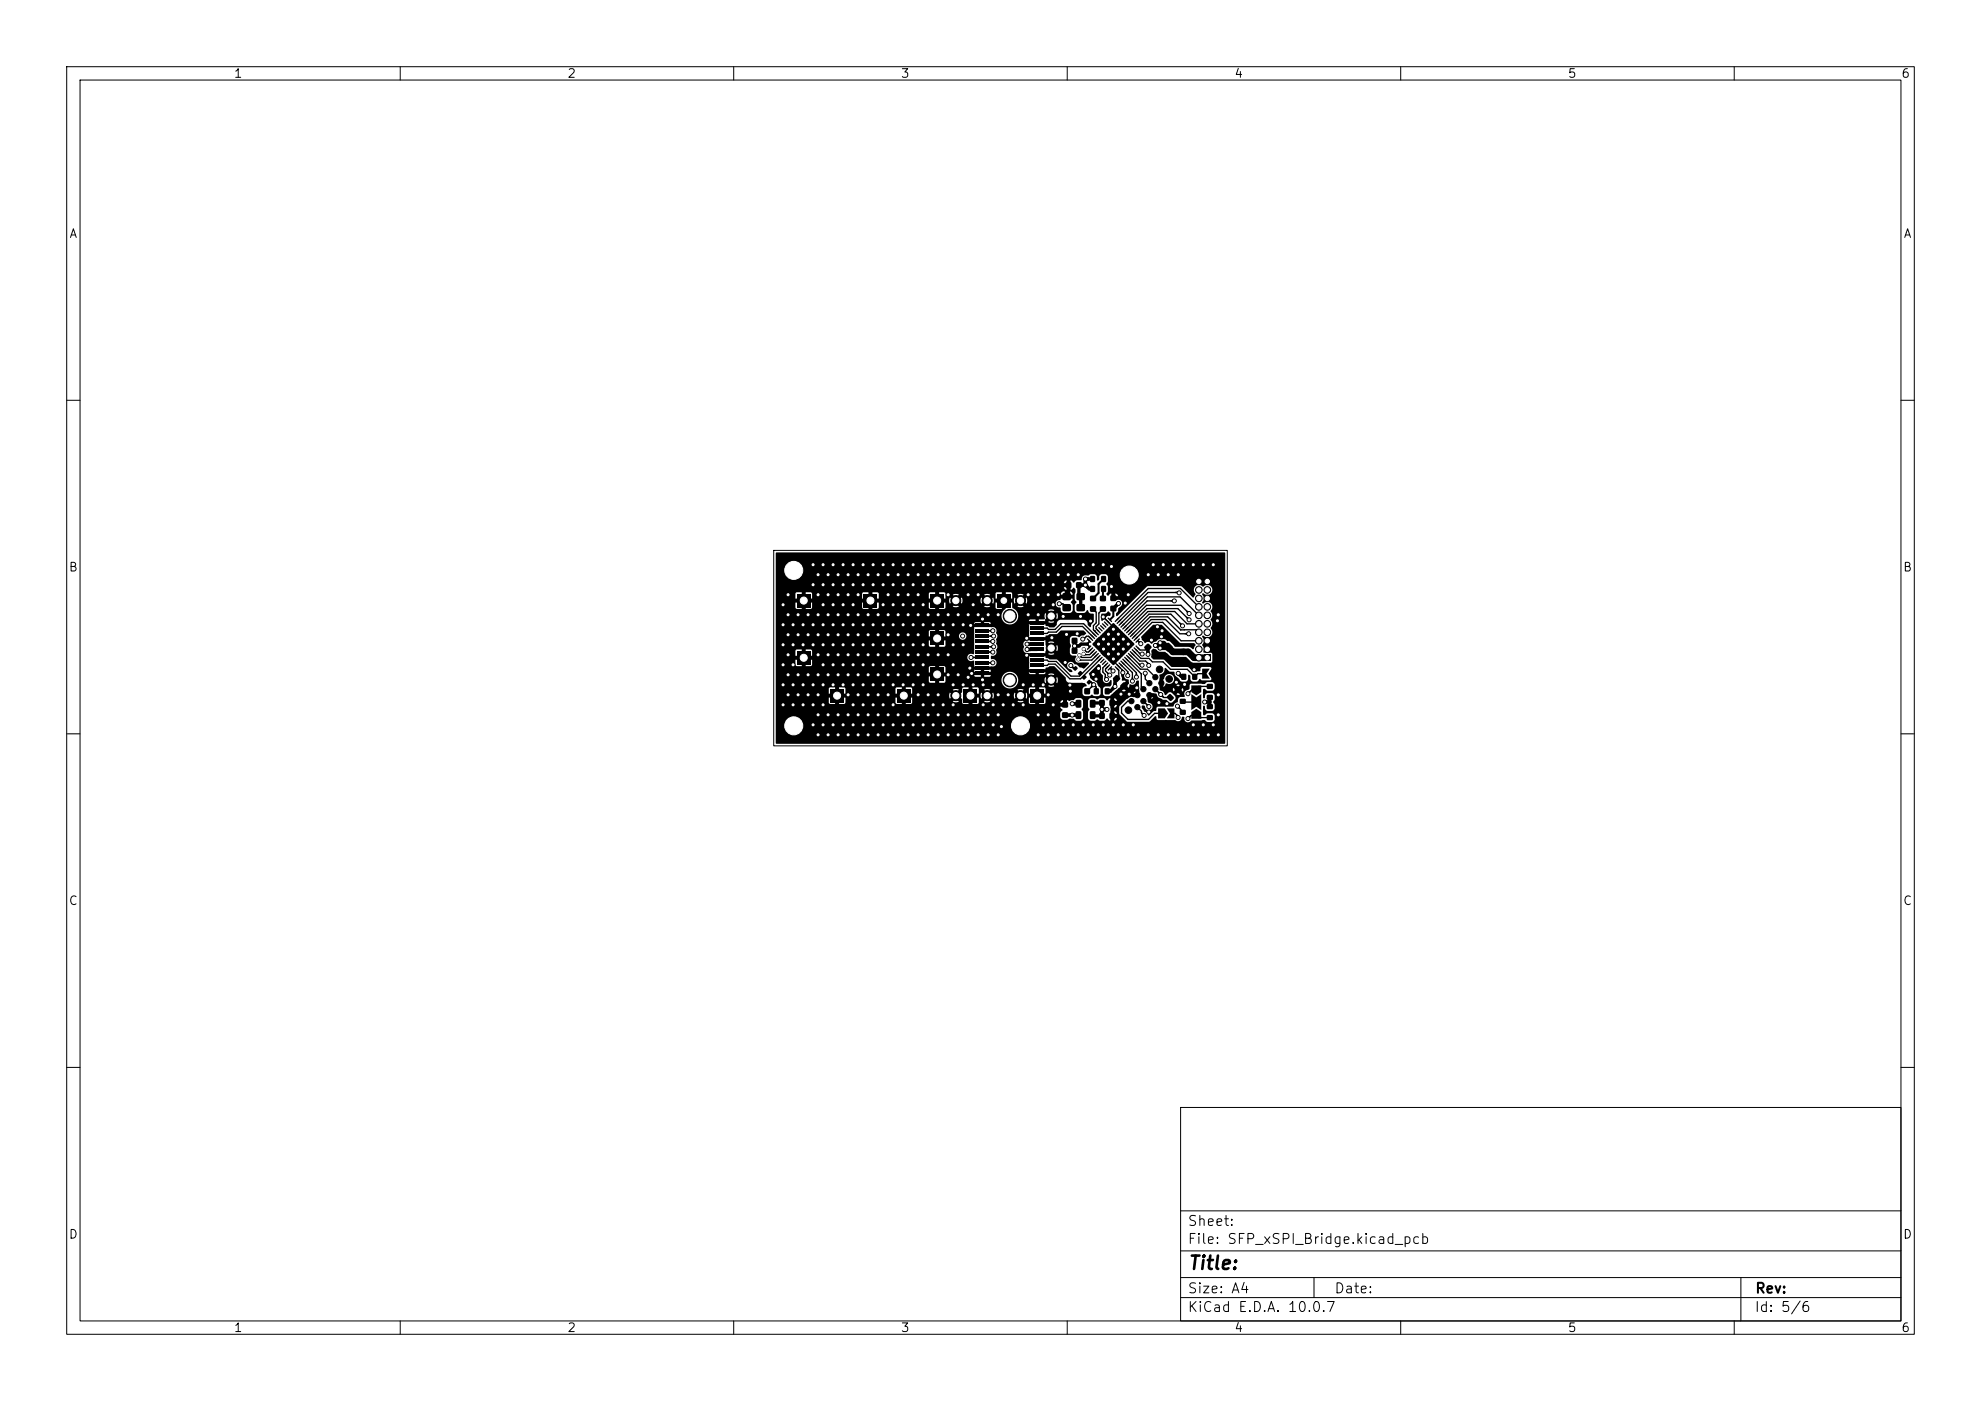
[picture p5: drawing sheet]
<svg xmlns="http://www.w3.org/2000/svg" width="297mm" height="210mm" viewBox="0 0 297 210" stroke-linecap="round" stroke-linejoin="round" font-family="sans-serif">
<defs><g id="words">
<text font-size="2" x="178" y="190.8">Title:</text>
<g font-size="1.5">
<text x="178" y="184.1">Sheet:</text>
<text x="178" y="186.8">File: SFP_xSPI_Bridge.kicad_pcb</text>
<text x="178" y="197">KiCad E.D.A. 10.0.7</text>
<text x="178" y="194.2">Size: A4</text>
<text x="200" y="194.2">Date:</text>
<text x="263" y="197">Id: 5/6</text>
<text x="263" y="194.2">Rev:</text>
</g>
<g font-size="1.3">
<text x="35" y="12">1</text>
<text x="85" y="12">2</text>
<text x="135" y="12">3</text>
<text x="185" y="12">4</text>
<text x="235" y="12">5</text>
<text x="285" y="12">6</text>
<text x="10.3" y="36">A</text>
<text x="285.3" y="36">A</text>
<text x="10.2" y="86">B</text>
<text x="285.2" y="86">B</text>
<text x="10.2" y="136">C</text>
<text x="285.2" y="136">C</text>
<text x="10.2" y="186">D</text>
<text x="285.2" y="186">D</text>
<text x="35" y="200">1</text>
<text x="85" y="200">2</text>
<text x="135" y="200">3</text>
<text x="185" y="200">4</text>
<text x="235" y="200">5</text>
<text x="285" y="200">6</text>
</g>
</g></defs>
<g fill="none" stroke="#000" stroke-width=".15">
<path d="M10 10h277v190h-277zM12 12h273v186h-273zM60 10v2M110 10v2M160 10v2M210 10v2M260 10v2M10 60h2M285 60h2M116 82.5h68v29.3h-68zM10 110h2M285 110h2"/>
<path d="M10 160h2M177 166h108v32h-108zM285 160h2M60 198v2M110 198v2M160 198v2M177 194.5h108M177 191.5h108M177 187.5h108M177 181.5h108M197 191.5v3M210 198v2"/>
<path d="M260 198v2M261 191.5v6.5"/>
</g>
<g fill="#000">
<path d="M119.5 89h2v2h-2zM119.5 97.6h2v2h-2zM129.5 89h2v2h-2zM139.5 89h2v2h-2zM139.5 94.7h2v2h-2zM145.7 98.3l.5 .2v.1l-.5 .2-.1-.2zM146.3 93.5h2v.5h-2zM146.3 94.3h2v.5h-2zM146.3 95.1h2v.5h-2zM146.3 95.9h2v.5h-2zM146.3 96.7h2v.5h-2zM146.3 97.5h2v.5h-2z"/>
<path d="M146.3 98.3h2v.5h-2zM146.3 99.1h2v.5h-2zM148.3 96.1l.4-.2 .2 .2-.2 .3-.4-.1zM148.3 94.5l.4-.2 .2 .2-.2 .3-.4-.2zM148.3 97.7l.4-.2 .2 .2-.2 .3-.4-.2zM148.3 99.3l.4-.2 .2 .2-.2 .3-.4-.2zM148.4 95.3l.5-.2 .1 .2-.1 .3-.5-.1zM148.4 96.9l.5-.2 .1 .2-.1 .3-.5-.1zM149.5 89h2v2h-2zM154 96.3h.6v.5h-.6zM154 97.1h.6v.5h-.6zM154.5 98.7h2v.5h-2z"/>
<path d="M154.5 97.9h2v.5h-2zM154.5 97.1h2v.5h-2zM154.5 96.3h2v.5h-2zM154.5 95.5h2v.5h-2zM154.5 94.7h2v.5h-2zM154.5 93.9h2v.5h-2zM154.5 93.1h2v.5h-2zM158.9 90.2l.5 .3-.5 .3-.1-.3zM159.2 97.1h.7v.9h-.7zM159.2 95.6h.7v.9h-.7zM159.3 89h1.2v.9h-1.2zM159.3 90.6h1.2v1h-1.2z"/>
<path d="M159.8 87.3h.8v.8h-.8zM160.5 99.8l.3-.1 .2 .4-.1 .2-.5-.3zM160.8 96.9h.6l-.1 .5h-.4zM161.2 99.9h.2l.2 .3-.4 .4-.3-.4zM161.1 96.5l.6 .1v.5h-.6zM160.9 96.2h.4l.1 .6h-.6zM160.7 97.1h.8v.9h-.8zM160.7 95.6h.8v.9h-.8zM161.7 98.9h.4v.1l-.4 .1zM161.8 98.2l.2-.1 .2 .4-.1 .1-.3-.2zM161.4 87.3h.7v.8h-.7zM161.4 89h1.2v.9h-1.2z"/>
<path d="M161.4 90.6h1.2v1h-1.2zM162.4 98.1l.5-.1v.2h-.4zM162.1 87.5l.6-.1v.6h-.6zM162.5 97.3l.4 .3-.2 .1zM162.5 95.6l.2-.2 .2 .1-.5 .4zM162.8 86.5h.5v.5l-.5 .1zM162.7 87.7l.3-.2 .3 .5-.3 .3-.5-.4zM162.5 87.1h.5v.6h-.6zM162.4 86.8h.6v.6h-.5zM163.5 96.7l.1 .2-.6 .5-.1-.1zM162.9 96.6l.3 .1v-.1l.2 .3-.1 .1-.4-.2zM162.9 96.3l.4-.2 .1 .1-.2 .5-.3-.1z"/>
<path d="M163.8 97l.1 .2-.6 .5-.1-.1zM163.5 86.4h.6v.8h-.6zM163.5 87.9h.6v.8h-.6zM163 95.7l.6 .5-.1 .2-.6-.6zM163.5 90.9h.8v.8h-.8zM163.5 89.3h.8v.8h-.8zM164 97.3l.2 .1-.6 .6-.1-.1zM163.3 95.4l.6 .5-.1 .2-.6-.6zM164.3 97.6l.2 .1-.6 .6-.1-.2zM163.5 95.2l.2-.1 .5 .6-.2 .1zM164.6 97.9l.2 .1-.6 .6-.1-.2zM163.9 94.8l.6 .6-.1 .1-.6-.5z"/>
<path d="M164.9 98.2l.1 .1-.6 .5v-.1zM164.2 94.6l.6 .5-.1 .1-.6-.5zM165.2 98.4l.1 .2-.6 .5-.1-.1zM164.4 94.3l.6 .5v.1l-.6-.5zM165.1 86.4h.7v.8h-.7zM165.1 87.9h.7v.8h-.7zM165.5 98.7l.1 .2-.6 .5-.1-.1zM164.9 90.9h.9v.8h-.9zM164.9 89.3h.9v.8h-.9zM164.7 94l.6 .5-.1 .2-.6-.6zM165.7 99l.2 .1-.6 .6-.1-.1zM165 93.7l.6 .5-.1 .2-.6-.6z"/>
<path d="M166 99.3l.2 .1-.6 .6-.1-.2zM165.3 93.4l.6 .6-.1 .1-.6-.5zM165.4 92.5l.3-.1 .2 .4-.1 .2-.5-.2zM165.6 93.1l.6 .6-.1 .1-.6-.5zM165.1 92h.6l.5-.4 .3 .3v.3l-.1 .1h-.4l-.8 .8-.1-.2zM165.8 92.9l.6 .5v.1l-.6-.5zM166.1 92.6l.6 .5v.1l-.6-.5zM166.5 90.8h.8v.8h-.8zM166.5 89.3h.8v.8h-.8zM164.4 95.7l2.5-2.3 3.2 3.1-.1 .3-2.8 2.8a.22 .22 0 0 1-.4 0l-3-3v-.1zM167.7 92.6l.1 .1-.6 .6-.1-.2zM167.4 90.3l.5 .4-.5 .4-.3-.4z"/>
<path d="M167.4 93.4l.6-.6 .1 .1-.6 .6zM168.2 93.1l.2 .2-.6 .5-.1-.1zM168 94l.5-.6 .2 .1-.6 .6zM167.8 99.3l.6 .5-.1 .2-.6-.6zM168.8 93.7l.1 .1-.6 .6-.1-.1zM168 99.1l.1-.1 .5 .6-.1 .1zM168.5 94.5l.6-.5 .1 .1-.5 .6zM168.3 98.7l.6 .6v.1l-.6-.5zM169.3 94.3l.2 .1-.6 .6-.1-.2zM168.5 98.5l.2-.1 .5 .6-.1 .1zM169.1 95.1l.5-.6 .2 .1-.6 .6zM168.9 98.2l.6 .5-.1 .1-.6-.5z"/>
<path d="M169.9 94.8l.2 .2-.6 .5-.1-.1zM169.1 97.9h.1l.6 .6h-.2zM169.7 95.6l.5-.5 .1 .1-.5 .6zM164 96.6l2.9-3 3 3-3 2.9zM169.5 97.6l.6 .5-.1 .2-.6-.6zM170.5 95.4l.1 .1-.6 .6-.1-.2zM169.7 97.4l.1-.1 .5 .6-.1 .1zM170.2 96.2l.6-.5 .1 .1-.5 .6zM170 97l.6 .6v.1l-.7-.5zM170.6 96.1l.1-.1 .4 .2-.1 .3-.2 .1zM170.7 99.5l.1-.1 .2 .1 .1 .4-.2-.1-.2-.2zM170.7 97.9l.1-.1 .3 .4-.1 .1z"/>
<path d="M170.2 96.8l.2-.1 .5 .6-.1 .1zM171.6 96.9l.5-.4 .6 .5-.6 .6-.5-.4zM171.9 99.3l.1-.1 .4 .3-.1 .2-.3-.1zM171.8 97.5h.5l.1 .6h-.6zM173.1 97.6h.3l.4 .5-.6 .6-.6-.6zM172.6 94.9l.6-.5 .6 .6-.6 .7-.6-.5zM172.8 93.7h1.4l2.7 2.7h2.1a.26 .26 0 0 1 .2 .2 .26 .26 0 0 1 0 .2l-.3 .5-.7-.3h-2l-.8-.8-.4-.1-.5-.3h-.8l-.9 .6a.24 .24 0 0 1-.4-.1l-.3-.1-.5 .2-.4-.5-.1-.4zM174.5 96.8l.6-.5 .7 .7-.7 .7-.6-.5zM175.5 90l.4-.2 .2 .3-.2 .2-.4-.1zM176.2 88.7l.6-.1v.2l-.3 .2-.3-.1zM176.8 93.5l.1-.2 .5 .2-.1 .3-.3 .1zM177 97.3h.8v.8h-.8z"/>
<path d="M177 98.9h.8v.8h-.8zM177.8 92.6l.1-.2 .5 .2-.1 .3-.3 .1zM177.8 91.6l.1-.1 .5 .2-.1 .3-.3 .1zM177.6 94.9l.5-.2 .1 .3-.1 .3-.5-.2zM180.5 98.1h1v1h-1zM116.3 82.8h67.4v28.6l-.1 .1h-67.2l-.1-.1v-4.5h42.7v.6l.2 .3 .8 .1 .4-.2h.5l.5 .3h.6l.2-.1 .2-.2v-1l-.2-.4 .2-.3v-.9h.7v.9l.2 .3-.2 .4v.9l.3 .4h.7l.4-.2 .4 .2h.6l.5-.3 .4 .3h.7l.3-.2 .1-.2h-.4v.4h-.6v-1.4h.6v.4h.4l-.3-.4h-.7v-.5l.7-.1 .3-.3h-.4v.4h-.6v-1.5h.6v.5h.4l-.3-.4h-.8l-.4 .3-.5-.3h-.6l-.4 .2-.4-.3h-.5l-.3 .2-.2 .3h-.7l-.3-.4-.7-.1-.4 .3-.5 .1a.38 .38 0 0 1-.5-.1v.6l-.3 .1-.1 .3h-.6l.3 .5-.3 .5h-42.7v-3.6h8v.7h.6l.1 .1v.4l-.7 .1v.8l.2 .1h.7v-.6l.1-.1h.5v.7h.9l.1-.9h-.7l-.1-.5 .8-.1v-.7h7.5v.7h.6l.1 .1v.4l-.7 .1v.8l.2 .1h.7v-.6l.1-.1h.5v.7h.9l.1-.9h-.7l-.1-.4h6.3l.1 .5 .3-.3 .4 .3-.3 .5 .4 .1 .6-.1-.3-.4 .3-.4 .1 .1 .3 .3 .1 .6 .2 .1h.7v-.6l.1-.1h.5v.7h.9l.1-.9h-.7l-.1-.4h1l.1 .5 .4-.3 .3 .4-.3 .4 .4 .1 .6-.1-.3-.4 .3-.4 .4 .3 .1-.5h3l.1 .5 .3-.3 .4 .3-.3 .5 .4 .1 .6-.1-.3-.4 .3-.4 .4 .3 .1-.3-.1-.6-.3 .3-.4-.3 .3-.4-.4-.1-.6 .1 .3 .3-.3 .4-.4-.3-.1 .4h-3l-.1-.4-.4 .3-.3-.4 .3-.3-.4-.1-.6 .1 .3 .3-.3 .4-.4-.3-.1 .4h-1l.1-.2h.7v-.7h7.5v.7h.6l.1 .1v.4l-.7 .1v.7l.1 .2h.8v-.6l.1-.1h.5v.7h.7l.2-.2h2.7v-.4l-.3 .2-.1 .2h-2.3l.1-.7h-.7l-.1-.2v-.4h.8l-.1-.8-.2-.2h-.7v.7l-.1 .1-.5-.1v-.7h-.8l-.1 .3h-7.5l-.2-.3h-.8v.7l-.1 .1-.5-.1v-.7h-.7l-.2 .2-.1 .6-.3 .3-.4-.4 .3-.3-.6-.1-.4 .1 .3 .3v.1l-.3 .3-.4-.3-.1 .4h-6.3l.1-.2h.7l-.1-.8-.2-.2h-.7v.7l-.1 .1-.5-.1v-.7h-.8l-.1 .3h-7.5l-.2-.3h-.8v.7l-.1 .1-.5-.1v-.7h-.8l-.1 .3h-8v-3.2h23v.7h.6l.1 .1v.5h-.7v.8l.2 .2h.7v-.7l.1-.1h.5v.8l.8-.1 .1-.1 .1-.3h8.4v.1a1.25 1.25 0 0 0 1.3 1.2 1.25 1.25 0 0 0 1.2-1.3h3.9l.1 .5 .3-.3 .4 .3-.3 .4 .4 .2 .6-.2-.3-.3 .3-.4 .4 .3 .1-.3-.1-.6-.3 .3-.4-.3 .3-.4-.4-.1-.6 .1 .3 .4-.3 .3-.4-.3-.1 .4h-3.9l-.2-.6-.6-.5h2.4l.2 .3h2l.3-.3h-1v.3h-.5v-.3h-3.4a1.25 1.25 0 0 0-1.7 1.1h-8.4v-.5h-.7l-.1-.2h5.1l.2 .3h2l.3-.3h-1v.3h-.5v-.3h-6.1l.1-.4h.7v-.1h6.8v-.3h-1v.3h-.5v-.3h-1v.3h-4.3l-.1-.7-.2-.1h-.7v.6l-.1 .1h-.5v-.7h-.8l-.1 .2h-23v-2.5h3v.7h.6l.1 .1v.5h-.7v.8l.2 .2h.7v-.7l.1-.1h.5v.8l.9-.1 .1-.9h-.7l-.1-.4h24v.1a.56 .56 0 0 0 .8 .5h.2l.1 .8h2.5a.59 .59 0 0 0 .8-.5 .59 .59 0 0 0-.8-.6v-.5a.64 .64 0 0 0 .7-.2 .64 .64 0 0 0 0-.7 .65 .65 0 0 0 0-.9h4.1l.1 .4a.62 .62 0 0 0 .3 1h3v-.4l.3-.2 .3 .4-.3 .3 .6 .2 .4-.2-.3-.2v-.2l.3-.3 .4 .3 .1-.5-.1-.4-.3 .3-.2-.1-.2-.3 .3-.3-.4-.1-.6 .1 .3 .4-.3 .3h-.1l-.2-.3v-.7h-2.9l-.4 .2-.1 .3h-4.1v-.6a.96 .96 0 0 0 0-1.1 .61 .61 0 0 0-.1-.7 .61 .61 0 0 0-.6-.1h-2.5v3.3l-.1 .7-.1 .1a.63 .63 0 0 0-.8 .2l-.1 .2h-24l.1-.2h.7v-.7l-.2-.2h-.8v.6l-.1 .1h-.5v-.7h-.8l-.1 .2h-3v-2.9h23v.7h.6l.1 .1v.5h-.7v.8l.2 .2h.7v-.7l.1-.1h.5v.8l.9-.1 .1-.9h-.7l-.1-.5 .1-.1h.7v-.1h2a.56 .56 0 0 0 .7 .6 .56 .56 0 0 0 .2-.9 .56 .56 0 0 0-.9 .2v.1h-2l-.1-.7-.2-.1h-.7v.6l-.1 .1h-.5v-.7h-.8l-.1 .2h-23v-1.2h32.3l-.3-.2h-.7v.2h-.5v-.2h-.9l-.1 .2h-29.8v-4.5h3v.7h.6l.1 .2v.4h-.7v.8l.2 .2h.7v-.6l.1-.2 .5 .1v.7l.9-.1 .1-.9h-.7l-.1-.5 .8-.1v-.7h7.5v.7h.6l.1 .2v.4h-.7v.8l.2 .2h.7v-.6l.1-.2 .5 .1v.7l.9-.1 .1-.9h-.7l-.1-.5 .8-.1v-.7h7.5v.7h.6l.1 .2v.4h-.7v.8l.2 .2h.7v-.6l.1-.2 .5 .1v.7l.9-.1 .1-.9h-.7l-.1-.4h1.3l.1 .6 .3-.3 .4 .3-.3 .4 .4 .1 .6-.1-.3-.4 .3-.3 .4 .3 .1-.6h2.7l.1 .6 .3-.3 .4 .3-.3 .4 .4 .1h.4l.2-.1-.3-.4 .3-.3 .4 .3 .1-.6-.1-.3-.3 .2h-.2l-.2-.3 .3-.4-.4-.1-.6 .1 .3 .4-.3 .4-.4-.3-.1 .3h-2.7l-.1-.3-.4 .3-.3-.4 .3-.4-.4-.1-.6 .1 .3 .4-.3 .4-.4-.3-.1 .3h-1.3v-.1l.8-.1v-.7h7.5v.7h.7l.1 .2v.4h-.8v.9l.9 .1v-.8l.1-.1 .5 .1v.7a1.29 1.29 0 0 0-.6 1.5 1.29 1.29 0 0 0 1.3 .9h2.8v1.9h2.5v-.2l.5-.2 1.2-.1 .6-.5h3.4l.3 .4-.3 .3-.4 .1-.3 .2-.4-.2h-.6l-.3 .2-.1 .2v.7l.2 .3-.2 .5v.7l.2 .3 .7 .1 .1 .1a.52 .52 0 0 0-.2 .6 .52 .52 0 0 0 .5 .3h1.5l.1 .1-.8 .8-.6-.1-.5-.5h-.2a.61 .61 0 0 0-.7-.4 .61 .61 0 0 0-.5 .6l.2 .4 .4 .2 .2 .3h-.5l-1.8-1.8-1.1-.1-.6-.2v-.2h-2.5v1.9h2.5v-.2l.5-.2h.7l1.7 1.6 .1 .5 .2 .2 .3 .2 1.9-.1 .4 .1 .3 .3a.14 .14 0 0 1 0 .2 .14 .14 0 0 1-.2 0l-.3 .1-.1 .3v.7l.2 .3h.8l.4-.2 .4 .2h.5l.4-.2v-1l-.4-.4-.3-.5-.4-.2-.4-.3-.3-.7 1.5-1.5 .3 .3v1l.3 .4v.6a.58 .58 0 0 0 .6 .6 .58 .58 0 0 0 .6-.5l.2 .1v.3a.53 .53 0 0 1-.3 .6h-.7l-.3 .2v.9l.2 .3h.7l.6-.4h3.3v-.3l-.2 .3h-3.1l.3-.4 1.3 .1 .3-.1-.3-.3-.3 .3h-1l1.6-1.4-.6-.1-.1-.7 .1-.9h.1l.3 .3v.4a.62 .62 0 0 0 .6 .8l.1 .5-.4 .4 .3 .3 .1-.2a.25 .25 0 0 1 .2-.3 .56 .56 0 0 0 .8-.5l.3-.1 .1 .1 .1 1.8-.6 .6h-.3a.9 .9 0 0 0-.9 .3l-1.2 1.2v1l1.2 1.2h3.2l1.1-.9 .2 .6h2.7a.61 .61 0 0 0 .7 .2 .61 .61 0 0 0 .3-.6h.3v.3a.6 .6 0 0 0 .5 .5 .6 .6 0 0 0 .7-.3l1.9-.1 .4 .3h.7l.4-.2v-.7l-.2-.3-.9-.1-.4 .3-.2-.1v-1.3h.2l.1 .5 .3 .3h.7l.3-.2 .1-.2v-.6l-.2-.3 .2-.5v-.7l-.4-.2h-.7a.53 .53 0 0 0-.3 .6l-.1 .2-.2-.1v-1.3h.2l.4 .2h.9l.2-.4v-.5l-.2-.3-.9-.1-.4 .3h-2.1l-.1 .1-.1 .6-.3 .3a.55 .55 0 0 0-.4 .8v.2h-.6l-.3 .1-.1 .6-.1 .1a.72 .72 0 0 0-.6 .6h-2.4l-.1 .2-.1 .4-.4 .2-.7 .6-.3-.5-.4-.2-.3-.5v-.3v-.1h.3l.2 .3a.56 .56 0 0 0 .6 .5 .56 .56 0 0 0 .5-.6 .56 .56 0 0 0-.5-.6l-.2-.1-.1-.4h.6l.3-.3h-.3v.3h-.6v-.3l.7-.6 .7 .1 .3 .5 .6 .4h.6a.68 .68 0 0 0 .9 .3l.4-.3 .1-.3-.1-.2-.3-.3 .8 .1 .2-.1-.3-.3-.2 .3h-.5l-.4-.3h-.2l-.6 .4-.2-.4-.6-.3v-.2h1.9l.2 .3 .2-.2h.9l.2 .3 .1-.4-.1-.2-.2 .3h-.9l-.3-.3-.1 .2h-1.9l-.1-.6 .3-.3-.3-.3v-.3h.6v1.2l.3-.3h1.6l.3 .3 .3-.3-.3-.1-1.9 .1 .2-.3a.76 .76 0 0 0 1.1-.4 .76 .76 0 0 0-.6-1 .76 .76 0 0 0-.9 .8h-.7v-.6l.1-.1a1.03 1.03 0 0 0 .8-1l.7 .6h.7l.1 .6 1 .9h.6l.2-.2 .1-.2v-.6l.1-.1 .3 .2v.6l.3 .3 .7-.1 .4-.3 .3 .2 1.3-.1 .1-.2-.4-.7 .4-.7v-.2l-.1-.1h-1.4l-.1 .1-.1 .5-1 .1-.8-.7h-2.4l-1.2-1.1h-1.5l-.4-.5 .1-.2-.1-.7 .3-.3 .4 .1 .4 .4h1l.9 .7 2.2 .1 1 .8h2.9v-1.4l-1.2-.1-.1-.1a.96 .96 0 0 0-.2-1l.1-.2a.77 .77 0 0 0-.1-1v-.2h.2a.79 .79 0 0 0 1.2 0 .79 .79 0 0 0-.1-1.2 .88 .88 0 0 0 0-1.2 .88 .88 0 0 0 0-1.3 .79 .79 0 0 0 0-1.2 .79 .79 0 0 0-1.1 .1l-.2-.2a.88 .88 0 0 0 0-1.2l.2-.2a.78 .78 0 0 0 1.1 .1 .78 .78 0 0 0 0-1.2 .78 .78 0 0 0-1.1 .1 .79 .79 0 0 0-1.2 0 .79 .79 0 0 0 .1 1.2l-.3 .4-.2 .1-1.8-1.7h-4.9l-4.7 4.5-.1-.1v-.3l.3-.3v-.5a1.07 1.07 0 0 0 .6-1l-.4-.3h-.9v-.2l-.3-.1v-.6l-.4 .2a.23 .23 0 0 1-.2 0 .23 .23 0 0 1-.1-.2h1.3v.4h.4l-.1-.3-.2-.1h-1.4l.2-.4v-.7l-.2-.4 .2-.4v-.7l-.1-.2-.3-.1h-.7l-.2 .3v.5l-.2 .1h-.1l-.1-.7-.2-.2h-.7l-.3 .2a.75 .75 0 0 0-1 .5l-.1 .2h-.8l-.3 .3-.5-.3v1.4l.5-.3 .2 .3-.1 1.4 .3 .5-.3 .4v.8l.2 .2 .2 .2h1l.6-.4 .3 .4 .6 .2v1.1l-.4 .4-.1 .4h-.1l-.3-.3a.74 .74 0 0 0-.5-.8h-3.6a.82 .82 0 0 0-.6 .8l-.3 .3-.7 .1-.6-.3v-.2h-5.3l.6-.2 .3-.3h2.9v-.2h.5v.2h1l-.1-.2 .3-.4 .4 .4-.3 .3 .4 .2 .4-.1 .2-.1-.3-.4 .3-.3 .4 .3 .1-.5-.1-.4-.3 .3-.2-.1-.2-.3 .3-.3-.4-.1-.6 .1 .3 .3-.3 .4-.4-.3-.1 .9-2.1 .1-.2 .2h-1.9l.1-.1a1.31 1.31 0 0 0-.7-1.9v-.8h-.8l-.1-.4h1.1l.1 .6 .4-.3 .3 .4-.3 .3 .4 .1 .6-.1-.3-.4 .3-.3 .4 .3 4.4-.1a.62 .62 0 0 0 .7 .7l.1 .5 .3 .3 1.2-.1 .2-.3v-.8l-.3-.4 .3-.6h-1.8l-.1 .2-.4 .2-.2 .3h-4.4l.1-.5-.1-.3-.4 .3-.3-.4 .3-.4h-.1h7.4l-.2-.4-.4-.1v.5h-.6v-.5l-.4 .2-.2 .3-6.1-.1-.4 .1 .3 .3v.2l-.3 .3-.4-.3-.1 .3h-1.1l.1-.2h.8l-.1-.8-.2-.1h-.7v.7l-.1 .1h-.5v-.8h-.8l-.1 .2h-7.5l-.2-.2h-.8v.6l-.1 .1h-.5v-.7h-.8l-.1 .2h-7.5l-.2-.2h-.8v.6l-.1 .1h-.5v-.7h-.8l-.1 .2h-7.5l-.2-.2h-.8v.6l-.1 .1h-.5v-.7h-.8l-.1 .2h-3v-1h43.2l.1 .3 .3 .1v-.4h-43.6v-.6h43.6v-.4l-.3 .1-.1 .3h-43.2zM124.5 103.3h2v2h-2zM134.5 103.3h2v2h-2zM139.5 100.1h2v2h-2zM144.5 103.3h2v2h-2zM146.3 99.9h2v.5h-2zM146.3 100.7h2v.5h-2z"/>
<path d="M154.5 100.3h2v.5h-2zM154.5 99.5h2v.5h-2zM154.5 103.3h2v2h-2zM159.3 106.8h.8v.8h-.8zM159.3 105.3h.8v.7h-.8zM160.2 106.9h.5v.6l-.5-.1zM160.8 106.9h.5v.5l-.5 .1zM160.8 105.2h.5v.5l-.5 .1zM161.3 105l.6-.1 .2 .1v.9l-.1 .2h-.5l-.2-.1zM161.3 106.7l.6-.1 .2 .1v.9l-.1 .2h-.5l-.2-.1zM161.9 100.6h.2l.2 .3-.4 .4-.3-.3zM161.1 103.2h.7v.8h-.7z"/>
<path d="M162.2 101.5l.4-.3 .3 .3-.4 .4-.3-.2zM163.2 101.9h.2l.2 .3-.4 .4-.3-.3zM163.4 105l.6-.1 .2 .1 .1 .9-.2 .2h-.5l-.2-.1zM163.4 106.7l.6-.1 .2 .1 .1 .9-.2 .2h-.5l-.2-.1zM162.6 103.2h.8v.8h-.8zM163.5 102.1l.6 .3-.1 .2-.3 .1zM163.7 102.5l.3 .1 .1 .3-.5 .2-.1-.1zM164 102.6l.3-.1 .2 .6-.6-.2zM164.8 105h.8v.8h-.8zM164.8 106.9h.8v.8h-.8zM164 103.2h.7v.8h-.7zM165.2 106l.6 .1v.5h-.6z"/>
<path d="M165 105.7h.5v.6h-.6zM164.9 106.4h.6v.5h-.5zM165.6 101.3h.2l-.1 .6-.1-.1zM166.3 99.6l.2 .1-.6 .6-.1-.2zM165.4 106.1l.5-.1v.6h-.5zM165.9 100.8l.1-.1 .4 .5zM166.1 100.4l.5-.6 .1 .1-.5 .6zM166.4 105h.7v.8h-.7zM166.4 106.9h.7v.8h-.7zM165.7 103.2h.7v.8h-.7zM166.4 100.1l.6 .2-.1 .3-.3 .1zM166.9 102.7l.4 .4-.4 .4-.3-.4z"/>
<path d="M167.3 101.2h.3l.4 .5-.6 .6-.6-.6zM166.9 102.3h.5l.1 .6h-.6zM167.2 99.9l.6 .5-.1 .1-.6-.5zM167.4 99.6h.1l.6 .6h-.2zM168.2 100.3l.4 .4-.6 .1 .1-.4zM168.4 102.3h.3l.4 .5-.6 .6-.6-.6zM169 100.7l.2-.1 .1 .6-.2 .1-.3-.1zM169.7 101.5h.2l.1 .5-.2 .1-.3-.1zM170.3 100.9h.2l.1 .5-.2 .1-.3-.1zM171 106.8l.6 .2-.1 .2-.2 .2zM171.4 101l.3-.1 .3 .1-.2 .5h-.2zM171.9 105.4l.5 .2-.2 .3-.2 .1-.2-.4z"/>
<path d="M173.5 103.7l.2-.1 .4 .2-.1 .3-.3 .1zM174 104.1l.3-.1 .2 .5-.1 .1-.5-.2zM175.3 104.1l.2-.1 .5 .5-.1 .2-.3 .4-.2-.1-.5-.4v-.2zM173.6 106.2h1l.5 .7-.5 .8h-1zM174.9 106.2h1.2v1.5h-1.2l.5-.8zM176.2 103.2l.3-.3h.2l.4 .4 .1 .2-.4 .4h-.2l-.5-.5zM176.2 107.1l.2-.1 .4 .3-.1 .2-.3-.1zM176.5 105.9l.3-.2 .2 .5-.1 .1-.5-.2zM176.6 100.9l.3-.1 .3 .4-.3 .3-.4-.3zM176.9 106.4h.8v.7h-.8zM176.9 104.8h.8v.7h-.8zM177.1 101h.7v.9h-.7z"/>
<path d="M178 107.4l.5-.2 .1 .2-.2 .4-.3-.1zM178 103.7l.5-.2 .1 .1-.2 .5-.3-.1zM178.8 101h.7v.9h-.7zM178.6 106.7l.8-.5 .7 .5v1h-1.5zM178.6 104l.8 .5 .7-.5v2.4l-.7-.5-.8 .5zM178.6 102.7h1.5v1l-.7 .5-.8-.5zM180.2 100.2h1.2l-.5 .8 .5 .7h-1.2zM180.7 104.9l.5 .1v.5h-.5zM181 104.2h.8v.7h-.8zM181 102.6h.8v.6h-.8zM181.7 100.2h1v1.5h-1l-.5-.7zM181 105.6h.8v.7h-.8z"/>
<path d="M181 107.2h.8v.7h-.8z"/>
</g>
<g fill="#000" stroke="#000" stroke-width=".15">
<circle cx="117.4" cy="90.7" r=".3"/>
<circle cx="117.4" cy="99.7" r=".3"/>
<circle cx="117.4" cy="93.7" r=".3"/>
<circle cx="117.4" cy="96.7" r=".3"/>
<circle cx="118.2" cy="92.2" r=".3"/>
<circle cx="118.2" cy="89.2" r=".3"/>
<circle cx="118.2" cy="95.2" r=".3"/>
<circle cx="118.2" cy="98.2" r=".3"/>
<circle cx="118.9" cy="99.7" r=".3"/>
<circle cx="118.9" cy="93.7" r=".3"/>
<circle cx="118.9" cy="96.7" r=".3"/>
<circle cx="119" cy="85.5" r="2.35"/>
<circle cx="119.7" cy="92.2" r=".3"/>
<circle cx="119.7" cy="95.2" r=".3"/>
<circle cx="120.4" cy="93.7" r=".3"/>
<circle cx="120.4" cy="96.7" r=".3"/>
<circle cx="121.2" cy="92.2" r=".3"/>
<circle cx="121.2" cy="95.2" r=".3"/>
<circle cx="121.9" cy="93.7" r=".3"/>
<circle cx="121.9" cy="87.7" r=".3"/>
<circle cx="121.9" cy="96.7" r=".3"/>
<circle cx="121.9" cy="84.7" r=".3"/>
<circle cx="122.7" cy="92.2" r=".3"/>
<circle cx="122.7" cy="89.2" r=".3"/>
<circle cx="122.7" cy="95.2" r=".3"/>
<circle cx="122.7" cy="86.2" r=".3"/>
<circle cx="122.7" cy="98.2" r=".3"/>
<circle cx="123.4" cy="90.7" r=".3"/>
<circle cx="123.4" cy="99.7" r=".3"/>
<circle cx="123.4" cy="93.7" r=".3"/>
<circle cx="123.4" cy="87.7" r=".3"/>
<circle cx="123.4" cy="96.7" r=".3"/>
<circle cx="123.4" cy="84.7" r=".3"/>
<circle cx="124.2" cy="89.2" r=".3"/>
<circle cx="124.2" cy="92.2" r=".3"/>
<circle cx="124.2" cy="95.2" r=".3"/>
<circle cx="124.2" cy="86.2" r=".3"/>
<circle cx="124.2" cy="98.2" r=".3"/>
<circle cx="124.9" cy="90.7" r=".3"/>
<circle cx="124.9" cy="99.7" r=".3"/>
<circle cx="124.9" cy="93.7" r=".3"/>
<circle cx="124.9" cy="87.7" r=".3"/>
<circle cx="124.9" cy="96.7" r=".3"/>
<circle cx="124.9" cy="84.7" r=".3"/>
<circle cx="125.7" cy="92.2" r=".3"/>
<circle cx="125.7" cy="89.2" r=".3"/>
<circle cx="125.7" cy="95.2" r=".3"/>
<circle cx="125.7" cy="86.2" r=".3"/>
<circle cx="125.7" cy="98.2" r=".3"/>
<circle cx="126.4" cy="90.7" r=".3"/>
<circle cx="126.4" cy="99.7" r=".3"/>
<circle cx="126.4" cy="87.7" r=".3"/>
<circle cx="126.4" cy="93.7" r=".3"/>
<circle cx="126.4" cy="96.7" r=".3"/>
<circle cx="126.4" cy="84.7" r=".3"/>
<circle cx="127.2" cy="92.2" r=".3"/>
<circle cx="127.2" cy="89.2" r=".3"/>
<circle cx="127.2" cy="95.2" r=".3"/>
<circle cx="127.2" cy="86.2" r=".3"/>
<circle cx="127.2" cy="98.2" r=".3"/>
<circle cx="127.9" cy="90.7" r=".3"/>
<circle cx="127.9" cy="99.7" r=".3"/>
<circle cx="127.9" cy="93.7" r=".3"/>
<circle cx="127.9" cy="87.7" r=".3"/>
<circle cx="127.9" cy="96.7" r=".3"/>
<circle cx="127.9" cy="84.7" r=".3"/>
<circle cx="128.7" cy="89.2" r=".3"/>
<circle cx="128.7" cy="92.2" r=".3"/>
<circle cx="128.7" cy="95.2" r=".3"/>
<circle cx="128.7" cy="86.2" r=".3"/>
<circle cx="128.7" cy="98.2" r=".3"/>
<circle cx="129.4" cy="99.7" r=".3"/>
<circle cx="129.4" cy="93.7" r=".3"/>
<circle cx="129.4" cy="87.7" r=".3"/>
<circle cx="129.4" cy="96.7" r=".3"/>
<circle cx="129.4" cy="84.7" r=".3"/>
<circle cx="130.2" cy="92.2" r=".3"/>
<circle cx="130.2" cy="95.2" r=".3"/>
<circle cx="130.2" cy="86.2" r=".3"/>
<circle cx="130.2" cy="98.2" r=".3"/>
<circle cx="130.9" cy="99.7" r=".3"/>
<circle cx="130.9" cy="87.7" r=".3"/>
<circle cx="130.9" cy="93.7" r=".3"/>
<circle cx="130.9" cy="96.7" r=".3"/>
<circle cx="130.9" cy="84.7" r=".3"/>
<circle cx="131.7" cy="92.2" r=".3"/>
<circle cx="131.7" cy="86.2" r=".3"/>
<circle cx="131.7" cy="95.2" r=".3"/>
<circle cx="131.7" cy="98.2" r=".3"/>
<circle cx="132.4" cy="90.7" r=".3"/>
<circle cx="132.4" cy="99.7" r=".3"/>
<circle cx="132.4" cy="93.7" r=".3"/>
<circle cx="132.4" cy="87.7" r=".3"/>
<circle cx="132.4" cy="96.7" r=".3"/>
<circle cx="132.4" cy="84.7" r=".3"/>
<circle cx="133.2" cy="89.2" r=".3"/>
<circle cx="133.2" cy="92.2" r=".3"/>
<circle cx="133.2" cy="86.2" r=".3"/>
<circle cx="133.2" cy="95.2" r=".3"/>
<circle cx="133.2" cy="98.2" r=".3"/>
<circle cx="133.9" cy="90.7" r=".3"/>
<circle cx="133.9" cy="99.7" r=".3"/>
<circle cx="133.9" cy="87.7" r=".3"/>
<circle cx="133.9" cy="93.7" r=".3"/>
<circle cx="133.9" cy="96.7" r=".3"/>
<circle cx="133.9" cy="84.7" r=".3"/>
<circle cx="134.7" cy="89.2" r=".3"/>
<circle cx="134.7" cy="92.2" r=".3"/>
<circle cx="134.7" cy="86.2" r=".3"/>
<circle cx="134.7" cy="95.2" r=".3"/>
<circle cx="134.7" cy="98.2" r=".3"/>
<circle cx="135.4" cy="90.7" r=".3"/>
<circle cx="135.4" cy="99.7" r=".3"/>
<circle cx="135.4" cy="93.7" r=".3"/>
<circle cx="135.4" cy="87.7" r=".3"/>
<circle cx="135.4" cy="96.7" r=".3"/>
<circle cx="135.4" cy="84.7" r=".3"/>
<circle cx="136.2" cy="92.2" r=".3"/>
<circle cx="136.2" cy="89.2" r=".3"/>
<circle cx="136.2" cy="95.2" r=".3"/>
<circle cx="136.2" cy="86.2" r=".3"/>
<circle cx="136.2" cy="98.2" r=".3"/>
<circle cx="136.9" cy="90.7" r=".3"/>
<circle cx="136.9" cy="99.7" r=".3"/>
<circle cx="136.9" cy="93.7" r=".3"/>
<circle cx="136.9" cy="87.7" r=".3"/>
<circle cx="136.9" cy="96.7" r=".3"/>
<circle cx="136.9" cy="84.7" r=".3"/>
<circle cx="137.7" cy="92.2" r=".3"/>
<circle cx="137.7" cy="89.2" r=".3"/>
<circle cx="137.7" cy="95.2" r=".3"/>
<circle cx="137.7" cy="86.2" r=".3"/>
<circle cx="137.7" cy="98.2" r=".3"/>
<circle cx="138.4" cy="90.7" r=".3"/>
<circle cx="138.4" cy="99.7" r=".3"/>
<circle cx="138.4" cy="87.7" r=".3"/>
<circle cx="138.4" cy="93.7" r=".3"/>
<circle cx="138.4" cy="96.7" r=".3"/>
<circle cx="138.4" cy="84.7" r=".3"/>
<circle cx="139.2" cy="92.2" r=".3"/>
<circle cx="139.2" cy="86.2" r=".3"/>
<circle cx="139.2" cy="98.2" r=".3"/>
<circle cx="139.9" cy="93.7" r=".3"/>
<circle cx="139.9" cy="87.7" r=".3"/>
<circle cx="139.9" cy="84.7" r=".3"/>
<circle cx="140.7" cy="92.2" r=".3"/>
<circle cx="140.7" cy="86.2" r=".3"/>
<circle cx="140.7" cy="98.2" r=".3"/>
<circle cx="141.4" cy="93.7" r=".3"/>
<circle cx="141.4" cy="87.7" r=".3"/>
<circle cx="141.4" cy="84.7" r=".3"/>
<circle cx="142.2" cy="89.2" r=".3"/>
<circle cx="142.2" cy="92.2" r=".3"/>
<circle cx="142.2" cy="95.2" r=".3"/>
<circle cx="142.2" cy="86.2" r=".3"/>
<circle cx="142.2" cy="98.2" r=".3"/>
<circle cx="142.9" cy="99.7" r=".3"/>
<circle cx="142.9" cy="93.7" r=".3"/>
<circle cx="142.9" cy="87.7" r=".3"/>
<circle cx="142.9" cy="96.7" r=".3"/>
<circle cx="142.9" cy="84.7" r=".3"/>
<circle cx="143.3" cy="90" r=".75"/>
<circle cx="143.7" cy="92.2" r=".3"/>
<circle cx="143.7" cy="86.2" r=".3"/>
<circle cx="144.3" cy="95.4" r=".3"/>
<circle cx="144.4" cy="87.7" r=".3"/>
<circle cx="144.4" cy="93.7" r=".3"/>
<circle cx="144.4" cy="96.7" r=".3"/>
<circle cx="144.4" cy="84.7" r=".3"/>
<circle cx="145.2" cy="92.2" r=".3"/>
<circle cx="145.2" cy="89.2" r=".3"/>
<circle cx="145.2" cy="86.2" r=".3"/>
<circle cx="145.5" cy="93.8" r=".3"/>
<circle cx="145.6" cy="98.6" r=".3"/>
<circle cx="145.9" cy="90.7" r=".3"/>
<circle cx="145.9" cy="87.7" r=".3"/>
<circle cx="145.9" cy="84.7" r=".3"/>
<circle cx="146.7" cy="92.2" r=".3"/>
<circle cx="146.7" cy="89.2" r=".3"/>
<circle cx="146.7" cy="86.2" r=".3"/>
<circle cx="147.3" cy="92.8" r=".3"/>
<circle cx="147.4" cy="87.7" r=".3"/>
<circle cx="147.4" cy="84.7" r=".3"/>
<circle cx="148" cy="90" r=".75"/>
<circle cx="148.2" cy="92.2" r=".3"/>
<circle cx="148.2" cy="86.2" r=".3"/>
<circle cx="148.9" cy="99.4" r=".3"/>
<circle cx="148.9" cy="96.2" r=".3"/>
<circle cx="148.9" cy="94.6" r=".3"/>
<circle cx="148.9" cy="97.8" r=".3"/>
<circle cx="148.9" cy="87.7" r=".3"/>
<circle cx="148.9" cy="84.7" r=".3"/>
<circle cx="149" cy="95.4" r=".3"/>
<circle cx="149" cy="97" r=".3"/>
<circle cx="149.7" cy="92.2" r=".3"/>
<circle cx="149.7" cy="86.2" r=".3"/>
<circle cx="150.4" cy="87.7" r=".3"/>
<circle cx="150.4" cy="84.7" r=".3"/>
<circle cx="151.2" cy="86.2" r=".3"/>
<circle cx="151.4" cy="92.4" r="1"/>
<circle cx="151.9" cy="87.7" r=".3"/>
<circle cx="151.9" cy="84.7" r=".3"/>
<circle cx="152.7" cy="86.2" r=".3"/>
<circle cx="153" cy="90" r=".75"/>
<circle cx="153.4" cy="87.7" r=".3"/>
<circle cx="153.4" cy="84.7" r=".3"/>
<circle cx="153.9" cy="95.7" r=".3"/>
<circle cx="153.9" cy="98.2" r=".3"/>
<circle cx="154" cy="97.4" r=".3"/>
<circle cx="154" cy="96.6" r=".3"/>
<circle cx="154.2" cy="92.2" r=".3"/>
<circle cx="154.2" cy="89.2" r=".3"/>
<circle cx="154.2" cy="86.2" r=".3"/>
<circle cx="154.9" cy="90.7" r=".3"/>
<circle cx="154.9" cy="87.7" r=".3"/>
<circle cx="154.9" cy="84.7" r=".3"/>
<circle cx="155.7" cy="89.2" r=".3"/>
<circle cx="155.7" cy="92.2" r=".3"/>
<circle cx="155.7" cy="86.2" r=".3"/>
<circle cx="156.4" cy="90.7" r=".3"/>
<circle cx="156.4" cy="87.7" r=".3"/>
<circle cx="156.4" cy="84.7" r=".3"/>
<circle cx="157.2" cy="89.2" r=".3"/>
<circle cx="157.2" cy="86.2" r=".3"/>
<circle cx="157.6" cy="92.4" r=".75"/>
<circle cx="157.6" cy="97.2" r=".75"/>
<circle cx="157.7" cy="95.6" r=".3"/>
<circle cx="157.9" cy="90.7" r=".3"/>
<circle cx="157.9" cy="87.7" r=".3"/>
<circle cx="157.9" cy="84.7" r=".3"/>
<circle cx="158.7" cy="89.2" r=".3"/>
<circle cx="158.7" cy="86.2" r=".3"/>
<circle cx="158.8" cy="90.5" r=".3"/>
<circle cx="159.4" cy="92.4" r=".3"/>
<circle cx="159.4" cy="84.7" r=".3"/>
<circle cx="159.7" cy="99.3" r=".3"/>
<circle cx="159.9" cy="95.1" r=".3"/>
<circle cx="160.2" cy="86.2" r=".3"/>
<circle cx="160.5" cy="99.8" r=".3"/>
<circle cx="160.9" cy="84.7" r=".3"/>
<circle cx="161.1" cy="96.8" r=".3"/>
<circle cx="161.5" cy="95" r=".3"/>
<circle cx="161.7" cy="86.2" r=".3"/>
<circle cx="161.7" cy="98.9" r=".22"/>
<circle cx="161.8" cy="98.2" r=".23"/>
<circle cx="162" cy="92.4" r=".3"/>
<circle cx="162.3" cy="95.8" r=".3"/>
<circle cx="162.4" cy="84.7" r=".3"/>
<circle cx="162.5" cy="98" r=".22"/>
<circle cx="162.5" cy="97.3" r=".23"/>
<circle cx="162.7" cy="87.7" r=".3"/>
<circle cx="162.7" cy="86.8" r=".3"/>
<circle cx="163.5" cy="93.1" r=".3"/>
<circle cx="163.9" cy="84.7" r=".3"/>
<circle cx="164.7" cy="96.6" r=".25"/>
<circle cx="165.4" cy="92.5" r=".3"/>
<circle cx="165.4" cy="84.7" r=".3"/>
<circle cx="165.4" cy="97.3" r=".25"/>
<circle cx="165.4" cy="95.8" r=".25"/>
<circle cx="166.2" cy="98" r=".25"/>
<circle cx="166.2" cy="96.6" r=".25"/>
<circle cx="166.2" cy="95.1" r=".25"/>
<circle cx="166.6" cy="87.9" r=".3"/>
<circle cx="166.6" cy="84.9" r=".3"/>
<circle cx="166.9" cy="94.3" r=".25"/>
<circle cx="166.9" cy="97.3" r=".25"/>
<circle cx="166.9" cy="95.8" r=".25"/>
<circle cx="166.9" cy="98.8" r=".25"/>
<circle cx="167.7" cy="98" r=".25"/>
<circle cx="167.7" cy="96.6" r=".25"/>
<circle cx="167.7" cy="95.1" r=".25"/>
<circle cx="167.7" cy="90.5" r=".3"/>
<circle cx="168.4" cy="97.3" r=".25"/>
<circle cx="168.4" cy="95.8" r=".25"/>
<circle cx="168.7" cy="90.4" r=".3"/>
<circle cx="169.2" cy="89.2" r=".3"/>
<circle cx="169.2" cy="96.6" r=".25"/>
<circle cx="169.3" cy="86.2" r="2.35"/>
<circle cx="171" cy="96.5" r=".3"/>
<circle cx="171.2" cy="99.7" r=".3"/>
<circle cx="171.2" cy="98" r=".3"/>
<circle cx="172.1" cy="98.1" r=".3"/>
<circle cx="172.2" cy="86.2" r=".3"/>
<circle cx="172.2" cy="99.7" r=".3"/>
<circle cx="172.6" cy="96" r=".3"/>
<circle cx="172.9" cy="84.7" r=".3"/>
<circle cx="173.2" cy="96.8" r=".3"/>
<circle cx="173.5" cy="94" r=".3"/>
<circle cx="173.7" cy="86.2" r=".3"/>
<circle cx="173.9" cy="96.4" r=".3"/>
<circle cx="173.9" cy="97.2" r=".3"/>
<circle cx="174.1" cy="95.5" r=".3"/>
<circle cx="174.2" cy="94.6" r=".3"/>
<circle cx="174.4" cy="84.7" r=".3"/>
<circle cx="175.2" cy="86.2" r=".3"/>
<circle cx="175.9" cy="84.7" r=".3"/>
<circle cx="176.1" cy="90.1" r=".3"/>
<circle cx="176.7" cy="86.2" r=".3"/>
<circle cx="176.8" cy="88.9" r=".3"/>
<circle cx="177.3" cy="93.8" r=".3"/>
<circle cx="177.4" cy="84.7" r=".3"/>
<circle cx="178.2" cy="95" r=".3"/>
<circle cx="178.3" cy="92.9" r=".3"/>
<circle cx="178.3" cy="92" r=".3"/>
<circle cx="178.9" cy="84.7" r=".3"/>
<circle cx="179.7" cy="89.7" r=".5"/>
<circle cx="179.7" cy="96.1" r=".5"/>
<circle cx="179.7" cy="93.5" r=".5"/>
<circle cx="179.7" cy="88.4" r=".5"/>
<circle cx="179.7" cy="91" r=".5"/>
<circle cx="179.7" cy="98.6" r=".5"/>
<circle cx="179.7" cy="97.3" r=".5"/>
<circle cx="179.7" cy="87.2" r=".5"/>
<circle cx="179.7" cy="92.2" r=".5"/>
<circle cx="179.7" cy="94.8" r=".5"/>
<circle cx="180.4" cy="84.7" r=".3"/>
<circle cx="181" cy="91" r=".5"/>
<circle cx="181" cy="97.3" r=".5"/>
<circle cx="181" cy="94.8" r=".5"/>
<circle cx="181" cy="89.7" r=".5"/>
<circle cx="181" cy="87.2" r=".5"/>
<circle cx="181" cy="88.4" r=".5"/>
<circle cx="181" cy="92.2" r=".5"/>
<circle cx="181" cy="93.5" r=".5"/>
<circle cx="181" cy="96.1" r=".5"/>
<circle cx="181.9" cy="84.7" r=".3"/>
<circle cx="182.5" cy="93.1" r=".3"/>
<circle cx="182.7" cy="92.2" r=".3"/>
<circle cx="117.4" cy="105.7" r=".3"/>
<circle cx="117.4" cy="102.7" r=".3"/>
<circle cx="118.2" cy="104.2" r=".3"/>
<circle cx="118.2" cy="101.2" r=".3"/>
<circle cx="118.9" cy="105.7" r=".3"/>
<circle cx="118.9" cy="102.7" r=".3"/>
<circle cx="119" cy="108.8" r="2.35"/>
<circle cx="119.7" cy="104.2" r=".3"/>
<circle cx="119.7" cy="101.2" r=".3"/>
<circle cx="120.4" cy="105.7" r=".3"/>
<circle cx="120.4" cy="102.7" r=".3"/>
<circle cx="121.2" cy="104.2" r=".3"/>
<circle cx="121.2" cy="101.2" r=".3"/>
<circle cx="121.9" cy="105.7" r=".3"/>
<circle cx="121.9" cy="108.7" r=".3"/>
<circle cx="121.9" cy="102.7" r=".3"/>
<circle cx="122.7" cy="104.2" r=".3"/>
<circle cx="122.7" cy="110.2" r=".3"/>
<circle cx="122.7" cy="107.2" r=".3"/>
<circle cx="122.7" cy="101.2" r=".3"/>
<circle cx="123.4" cy="105.7" r=".3"/>
<circle cx="123.4" cy="108.7" r=".3"/>
<circle cx="123.4" cy="102.7" r=".3"/>
<circle cx="124.2" cy="110.2" r=".3"/>
<circle cx="124.2" cy="101.2" r=".3"/>
<circle cx="124.2" cy="107.2" r=".3"/>
<circle cx="124.9" cy="108.7" r=".3"/>
<circle cx="124.9" cy="102.7" r=".3"/>
<circle cx="125.7" cy="110.2" r=".3"/>
<circle cx="125.7" cy="101.2" r=".3"/>
<circle cx="125.7" cy="107.2" r=".3"/>
<circle cx="126.4" cy="102.7" r=".3"/>
<circle cx="126.4" cy="108.7" r=".3"/>
<circle cx="127.2" cy="104.2" r=".3"/>
<circle cx="127.2" cy="110.2" r=".3"/>
<circle cx="127.2" cy="101.2" r=".3"/>
<circle cx="127.2" cy="107.2" r=".3"/>
<circle cx="127.9" cy="105.7" r=".3"/>
<circle cx="127.9" cy="108.7" r=".3"/>
<circle cx="127.9" cy="102.7" r=".3"/>
<circle cx="128.7" cy="104.2" r=".3"/>
<circle cx="128.7" cy="110.2" r=".3"/>
<circle cx="128.7" cy="107.2" r=".3"/>
<circle cx="128.7" cy="101.2" r=".3"/>
<circle cx="129.4" cy="105.7" r=".3"/>
<circle cx="129.4" cy="102.7" r=".3"/>
<circle cx="129.4" cy="108.7" r=".3"/>
<circle cx="130.2" cy="104.2" r=".3"/>
<circle cx="130.2" cy="110.2" r=".3"/>
<circle cx="130.2" cy="101.2" r=".3"/>
<circle cx="130.2" cy="107.2" r=".3"/>
<circle cx="130.9" cy="105.7" r=".3"/>
<circle cx="130.9" cy="108.7" r=".3"/>
<circle cx="130.9" cy="102.7" r=".3"/>
<circle cx="131.7" cy="104.2" r=".3"/>
<circle cx="131.7" cy="110.2" r=".3"/>
<circle cx="131.7" cy="107.2" r=".3"/>
<circle cx="131.7" cy="101.2" r=".3"/>
<circle cx="132.4" cy="105.7" r=".3"/>
<circle cx="132.4" cy="102.7" r=".3"/>
<circle cx="132.4" cy="108.7" r=".3"/>
<circle cx="133.2" cy="104.2" r=".3"/>
<circle cx="133.2" cy="110.2" r=".3"/>
<circle cx="133.2" cy="101.2" r=".3"/>
<circle cx="133.2" cy="107.2" r=".3"/>
<circle cx="133.9" cy="105.7" r=".3"/>
<circle cx="133.9" cy="102.7" r=".3"/>
<circle cx="133.9" cy="108.7" r=".3"/>
<circle cx="134.7" cy="110.2" r=".3"/>
<circle cx="134.7" cy="107.2" r=".3"/>
<circle cx="134.7" cy="101.2" r=".3"/>
<circle cx="135.4" cy="108.7" r=".3"/>
<circle cx="135.4" cy="102.7" r=".3"/>
<circle cx="136.2" cy="110.2" r=".3"/>
<circle cx="136.2" cy="107.2" r=".3"/>
<circle cx="136.2" cy="101.2" r=".3"/>
<circle cx="136.9" cy="102.7" r=".3"/>
<circle cx="136.9" cy="108.7" r=".3"/>
<circle cx="137.7" cy="104.2" r=".3"/>
<circle cx="137.7" cy="110.2" r=".3"/>
<circle cx="137.7" cy="107.2" r=".3"/>
<circle cx="137.7" cy="101.2" r=".3"/>
<circle cx="138.4" cy="105.7" r=".3"/>
<circle cx="138.4" cy="108.7" r=".3"/>
<circle cx="138.4" cy="102.7" r=".3"/>
<circle cx="139.2" cy="104.2" r=".3"/>
<circle cx="139.2" cy="110.2" r=".3"/>
<circle cx="139.2" cy="107.2" r=".3"/>
<circle cx="139.9" cy="105.7" r=".3"/>
<circle cx="139.9" cy="108.7" r=".3"/>
<circle cx="140.7" cy="104.2" r=".3"/>
<circle cx="140.7" cy="110.2" r=".3"/>
<circle cx="140.7" cy="107.2" r=".3"/>
<circle cx="141.4" cy="105.7" r=".3"/>
<circle cx="141.4" cy="108.7" r=".3"/>
<circle cx="142.2" cy="110.2" r=".3"/>
<circle cx="142.2" cy="101.2" r=".3"/>
<circle cx="142.2" cy="107.2" r=".3"/>
<circle cx="142.9" cy="105.7" r=".3"/>
<circle cx="142.9" cy="108.7" r=".3"/>
<circle cx="142.9" cy="102.7" r=".3"/>
<circle cx="143.3" cy="104.3" r=".75"/>
<circle cx="143.7" cy="110.2" r=".3"/>
<circle cx="143.7" cy="107.2" r=".3"/>
<circle cx="143.7" cy="101.2" r=".3"/>
<circle cx="144.4" cy="108.7" r=".3"/>
<circle cx="144.4" cy="102.7" r=".3"/>
<circle cx="145.2" cy="101.5" r=".3"/>
<circle cx="145.2" cy="110.2" r=".3"/>
<circle cx="145.2" cy="107.2" r=".3"/>
<circle cx="145.4" cy="100.2" r=".3"/>
<circle cx="145.7" cy="101" r=".3"/>
<circle cx="145.9" cy="108.7" r=".3"/>
<circle cx="145.9" cy="102.7" r=".3"/>
<circle cx="146.7" cy="110.2" r=".3"/>
<circle cx="146.7" cy="107.2" r=".3"/>
<circle cx="147.3" cy="101.9" r=".3"/>
<circle cx="147.4" cy="105.7" r=".3"/>
<circle cx="147.4" cy="108.7" r=".3"/>
<circle cx="147.4" cy="102.7" r=".3"/>
<circle cx="148" cy="104.3" r=".75"/>
<circle cx="148.2" cy="110.2" r=".3"/>
<circle cx="148.2" cy="107.2" r=".3"/>
<circle cx="148.9" cy="105.7" r=".3"/>
<circle cx="148.9" cy="102.7" r=".3"/>
<circle cx="148.9" cy="108.7" r=".3"/>
<circle cx="149.7" cy="104.2" r=".3"/>
<circle cx="149.7" cy="110.2" r=".3"/>
<circle cx="149.7" cy="107.2" r=".3"/>
<circle cx="150.1" cy="108.9" r=".3"/>
<circle cx="150.4" cy="105.7" r=".3"/>
<circle cx="151.2" cy="104.2" r=".3"/>
<circle cx="151.4" cy="102" r="1"/>
<circle cx="151.9" cy="105.7" r=".3"/>
<circle cx="153" cy="108.8" r="2.35"/>
<circle cx="153" cy="104.3" r=".75"/>
<circle cx="153.4" cy="105.7" r=".3"/>
<circle cx="153.4" cy="102.7" r=".3"/>
<circle cx="154.9" cy="102.7" r=".3"/>
<circle cx="155.7" cy="110.2" r=".3"/>
<circle cx="155.7" cy="107.2" r=".3"/>
<circle cx="156.4" cy="108.7" r=".3"/>
<circle cx="156.4" cy="102.7" r=".3"/>
<circle cx="157.2" cy="104.2" r=".3"/>
<circle cx="157.2" cy="110.2" r=".3"/>
<circle cx="157.2" cy="107.2" r=".3"/>
<circle cx="157.6" cy="102" r=".75"/>
<circle cx="157.9" cy="105.7" r=".3"/>
<circle cx="157.9" cy="108.7" r=".3"/>
<circle cx="158.7" cy="110.2" r=".3"/>
<circle cx="159.4" cy="108.7" r=".3"/>
<circle cx="160.2" cy="110.2" r=".3"/>
<circle cx="160.4" cy="102.7" r=".3"/>
<circle cx="160.5" cy="103.6" r=".3"/>
<circle cx="160.8" cy="107.2" r=".3"/>
<circle cx="160.8" cy="105.5" r=".3"/>
<circle cx="160.9" cy="108.7" r=".3"/>
<circle cx="161.7" cy="110.2" r=".3"/>
<circle cx="162.4" cy="108.7" r=".3"/>
<circle cx="163.2" cy="110.2" r=".3"/>
<circle cx="163.9" cy="101.1" r=".3"/>
<circle cx="163.9" cy="108.7" r=".3"/>
<circle cx="164" cy="102.6" r=".3"/>
<circle cx="164.3" cy="101.8" r=".3"/>
<circle cx="164.7" cy="110.2" r=".3"/>
<circle cx="164.7" cy="100.2" r=".3"/>
<circle cx="165.2" cy="106.3" r=".3"/>
<circle cx="165.4" cy="108.7" r=".3"/>
<circle cx="165.9" cy="101.8" r=".3"/>
<circle cx="166" cy="106.3" r=".3"/>
<circle cx="166.2" cy="110.2" r=".3"/>
<circle cx="166.4" cy="101.2" r=".3"/>
<circle cx="166.9" cy="100.6" r=".3"/>
<circle cx="166.9" cy="108.7" r=".3"/>
<circle cx="167.2" cy="102.9" r=".3"/>
<circle cx="167.7" cy="110.2" r=".3"/>
<circle cx="168.1" cy="104.1" r=".3"/>
<circle cx="168.3" cy="100.8" r=".3"/>
<circle cx="168.4" cy="108.7" r=".3"/>
<circle cx="169.1" cy="101.3" r=".3"/>
<circle cx="169.2" cy="110.2" r=".3"/>
<circle cx="169.2" cy="106.4" r=".5"/>
<circle cx="169.3" cy="104.1" r=".3"/>
<circle cx="169.6" cy="105.1" r=".39"/>
<circle cx="169.8" cy="102.1" r=".3"/>
<circle cx="169.9" cy="108.7" r=".3"/>
<circle cx="170.4" cy="101.5" r=".3"/>
<circle cx="170.4" cy="103.1" r=".3"/>
<circle cx="170.5" cy="104.2" r=".39"/>
<circle cx="170.5" cy="106" r=".39"/>
<circle cx="170.7" cy="110.2" r=".3"/>
<circle cx="171.4" cy="103.3" r=".39"/>
<circle cx="171.4" cy="105.1" r=".39"/>
<circle cx="171.5" cy="107.2" r=".3"/>
<circle cx="171.7" cy="100.9" r=".3"/>
<circle cx="172.2" cy="110.2" r=".3"/>
<circle cx="172.2" cy="106.7" r=".3"/>
<circle cx="172.2" cy="105.9" r=".3"/>
<circle cx="172.3" cy="102.4" r=".39"/>
<circle cx="172.3" cy="104.2" r=".39"/>
<circle cx="173.2" cy="101.5" r=".39"/>
<circle cx="173.2" cy="103.3" r=".39"/>
<circle cx="173.7" cy="110.2" r=".3"/>
<circle cx="173.7" cy="105.3" r=".3"/>
<circle cx="173.8" cy="100.3" r=".5"/>
<circle cx="174" cy="104.1" r=".3"/>
<circle cx="174.1" cy="102.4" r=".39"/>
<circle cx="174.9" cy="105.5" r=".3"/>
<circle cx="175.2" cy="110.2" r=".3"/>
<circle cx="175.3" cy="101.8" r=".5"/>
<circle cx="176.4" cy="102.3" r=".3"/>
<circle cx="176.5" cy="105.9" r=".3"/>
<circle cx="176.6" cy="107.6" r=".3"/>
<circle cx="176.6" cy="100.9" r=".3"/>
<circle cx="176.7" cy="110.2" r=".3"/>
<circle cx="177.6" cy="102.6" r=".3"/>
<circle cx="178.1" cy="107.7" r=".3"/>
<circle cx="178.1" cy="104" r=".3"/>
<circle cx="178.2" cy="110.2" r=".3"/>
<circle cx="178.9" cy="108.7" r=".3"/>
<circle cx="179" cy="100.4" r=".3"/>
<circle cx="179.7" cy="110.2" r=".3"/>
<circle cx="180.4" cy="108.7" r=".3"/>
<circle cx="180.6" cy="105.2" r=".3"/>
<circle cx="181.2" cy="110.2" r=".3"/>
<circle cx="181.9" cy="108.7" r=".3"/>
<circle cx="182.7" cy="104.2" r=".3"/>
<circle cx="182.7" cy="110.2" r=".3"/>
<circle cx="182.7" cy="107.2" r=".3"/>
</g>
<g fill="none" stroke="#000" stroke-width=".2">
<path d="M145.6 98.6h1.7M147.3 94.6h1.6M147.3 95.4h1.7M147.3 97.8h1.6M147.3 96.2h1.6M147.3 97h1.7M147.3 99.4h1.6M155.5 95h1.5l.2-.2h1.2l.8-.9h3.1l1.6 1.6M155.5 94.2h1.5l.2 .2h1l.8-.9h3.5l1.6 1.7M158.8 90.5h.5l.6 .6M162.5 97.3l.4 .4h.3l.4-.3M162.5 97.3h.1"/>
<path d="M163.3 96v.2l-.3 .4 .3 .3v.2M163.6 95.7l-.4-.3h-.3l-.4 .4h-.2M163.9 97.6l-.5 .5h-.8l-.1-.1M163.9 91.3l.4 .5v1.6l-.4 .4v.6l.5 .5M164 94.5h.1M164.1 97.9l-.6 .7h-1.3l-.4-.4M164.4 98.2l-.7 .8h-1.9l-.1-.1M164.7 98.5l-2.9 2.9h-1.2l-2.2-2.2h-1.2l-.2-.2h-1.5M165 98.8l-3 3h-1.6l-2.2-2.2h-1l-.2 .2h-1.5M165.4 91.3l-.7 .6v1.6l-.4 .5v.2l.4 .4M165.4 92.5l1.5 1.5v.3M165.4 92.5h.1"/>
<path d="M165.8 99.6l-.5 .5v.6l.4 .4v.6l.2 .1M166.1 99.9l-.4 .4v.3l.7 .6M166.9 98.8v.3l1.5 1.5-.1 .2M168 99.6l1.1 1.1v.6M168.3 99.3l1.5 1.5v1.3M168.6 99.1l1.8 1.7v.7M168.9 98.8l2.2 2.2M169.2 98.5l1.8 1.8h1l1.2 1.2M169.4 98.2l1.5 1.5h.3M169.7 97.9l1.2 1.2h.9l.4 .5v.1M170 97.6l1 1.1h1.3l.5 .5h1.6l1.1 1.1h2.5l1.1 1.2 .5-.5h1.1M170.3 97.4l.7 .7 .2-.1"/>
<path d="M170.3 95.7l2.4-2.4h1.6l2.8 2.8h2.6M170.6 96h.1M170.6 96l.4 .5M172.1 97l-.4 .4h-.8l-.3-.3M176.1 90.1h-4.1l-3.7 3.7M176.8 88.9l-4.7-.1-4.4 4.4M177 94.4l-1.9-1.9h-2.7l-2.7 2.7M177 94.4h2.4l.3 .4M177 94.4h.1M177.3 93.8l-1.8-1.7h-3.2l-2.9 2.8M177.6 94.4h-.1M178.2 95h-1.3l-2.1-2.1h-2.2l-2.6 2.6"/>
<path d="M178.3 92.9l-1.7-1.7h-4.6l-3.1 3.1M178.3 92l-1.3-1.3h-5.1l-3.3 3.3M179.7 92.2l-2.8-2.7h-4.9l-4 4M179.7 92.2h.1M179.7 93.5h-1.7l-1.9-1.8h-4l-2.9 2.9M179.7 91l-2.7-2.8h-4.8l-4.7 4.7M166.4 100.2l.5 .4M167.5 100.2l.2 .3v.9l-.3 .3M169.6 105.1h-.5l-1 .9v.9l1 .9h3.1l.9-.9h1M170.4 101.5h.1M170.5 106l.6 .6v.3l.4 .3M171.1 101h.1"/>
<path d="M171.1 101v2l.3 .3M171.4 105.1h.1M171.4 105.1l.8 .8M171.7 100.9v.9l.6 .6M173.2 103.3l1.3 1.3h1M175.6 106.9h.6l.4 .5v.2M176.5 105.9l.8 .9M177.3 105.1l.1 .1h2M181.4 107.6h-1.7l-.3-.4h-.8l-.5 .5M181.4 102.9h-1.7l-.3 .3h-.5l-.8 .8"/>
</g>
<g fill="none" stroke="#000" stroke-width=".5">
<path d="M154 96.6h1.5M154 97.4h1.5M160.2 87.7v1.5l-.3 .2M161.1 96.1v1.5M162.7 87.7h-.9v1.5l.2 .2v1.7M162.7 87.7l.6 .6h.5M162.7 86.8v.9M162.7 86.8h1.1M162.7 86.8h.1M163 96.6h-.9l-.3 .2h-.7M166.9 91.2h.1M167.7 90.5l-.8 .7"/>
<path d="M172.1 98.1h.1M172.1 97v1.1M159.7 107.2h2M160.8 105.5h.9M163.8 105.5l.1-.1h1.3v1.9h-1.3l-.1-.1M165.2 106.3h.8M167.4 101.7h.1M167.4 101.7l-.2 .3v.9l-.8 .7h-.4M176.6 100.9l.6 .6h.3M180.6 105.2h.8M181.4 104.5v1.4"/>
</g>
<path d="M175.1 97l.7 .7h2.3l.9 .9h2" fill="none" stroke="#000" stroke-width="1"/>
<path d="M165.5 86.8l-.8 .7v1.4l-.8 .8M165.5 88.3l-.1 .1v1.3M166.9 91.2v1.2l-.5 .5" fill="none" stroke="#000" stroke-width=".3"/>
<path d="M173.2 96.8h1.7M173.9 96.4h.6l.6 .6-.1 .2h-1.1l-.4-.4z" fill="none" stroke="#000" stroke-width=".6"/>
<path d="M160.5 99.8l.5 .4h.2M163 103.6h.1M163.3 102.3h.3l.8 .7v.6M164 102.6l-1 1" fill="none" stroke="#000" stroke-width=".22"/>
<g fill="#fff" stroke="#fff" stroke-width=".15">
<circle cx="171.5" cy="107.2" r=".15"/>
<circle cx="165.2" cy="106.3" r=".15"/>
<circle cx="180.6" cy="105.2" r=".15"/>
<circle cx="167.2" cy="102.9" r=".15"/>
<circle cx="162.7" cy="86.8" r=".15"/>
<circle cx="172.1" cy="98.1" r=".15"/>
<circle cx="161.1" cy="96.8" r=".15"/>
<circle cx="166" cy="106.3" r=".15"/>
<circle cx="167.7" cy="90.5" r=".15"/>
<circle cx="173.9" cy="97.2" r=".15"/>
<circle cx="173.2" cy="96.8" r=".15"/>
<circle cx="162.7" cy="87.7" r=".15"/>
<circle cx="173.9" cy="96.4" r=".15"/>
<circle cx="176.6" cy="100.9" r=".15"/>
<circle cx="144.3" cy="95.3" r=".15"/>
<circle cx="125.7" cy="95.2" r=".15"/>
<circle cx="165.4" cy="92.5" r=".15"/>
<circle cx="133.2" cy="98.2" r=".15"/>
<circle cx="142.9" cy="108.7" r=".15"/>
<circle cx="173.5" cy="94" r=".15"/>
<circle cx="182.5" cy="93.1" r=".15"/>
<circle cx="136.2" cy="86.2" r=".15"/>
<circle cx="147.3" cy="101.9" r=".15"/>
<circle cx="145.9" cy="90.7" r=".15"/>
<circle cx="147.4" cy="108.7" r=".15"/>
<circle cx="139.9" cy="87.7" r=".15"/>
<circle cx="130.9" cy="96.7" r=".15"/>
<circle cx="133.2" cy="92.2" r=".15"/>
<circle cx="149.7" cy="86.2" r=".15"/>
<circle cx="156.4" cy="90.7" r=".15"/>
<circle cx="130.2" cy="92.2" r=".15"/>
<circle cx="130.2" cy="104.2" r=".15"/>
<circle cx="131.7" cy="86.2" r=".15"/>
<circle cx="148.9" cy="102.7" r=".15"/>
<circle cx="135.4" cy="99.7" r=".15"/>
<circle cx="154.9" cy="87.7" r=".15"/>
<circle cx="139.2" cy="104.2" r=".15"/>
<circle cx="160.2" cy="110.2" r=".15"/>
<circle cx="133.9" cy="87.7" r=".15"/>
<circle cx="135.4" cy="87.7" r=".15"/>
<circle cx="147.4" cy="105.7" r=".15"/>
<circle cx="164.7" cy="110.2" r=".15"/>
<circle cx="125.7" cy="89.2" r=".15"/>
<circle cx="161.7" cy="86.2" r=".15"/>
<circle cx="124.2" cy="101.2" r=".15"/>
<circle cx="150.4" cy="87.7" r=".15"/>
<circle cx="136.2" cy="101.2" r=".15"/>
<circle cx="127.2" cy="104.2" r=".15"/>
<circle cx="132.4" cy="93.7" r=".15"/>
<circle cx="175.2" cy="86.2" r=".15"/>
<circle cx="133.2" cy="89.2" r=".15"/>
<circle cx="172.2" cy="106.7" r=".15"/>
<circle cx="166.6" cy="84.9" r=".15"/>
<circle cx="141.4" cy="87.7" r=".15"/>
<circle cx="172.2" cy="110.2" r=".15"/>
<circle cx="129.4" cy="84.7" r=".15"/>
<circle cx="180.4" cy="84.7" r=".15"/>
<circle cx="121.9" cy="96.7" r=".15"/>
<circle cx="141.4" cy="105.7" r=".15"/>
<circle cx="178.9" cy="108.7" r=".15"/>
<circle cx="135.4" cy="96.7" r=".15"/>
<circle cx="126.4" cy="99.7" r=".15"/>
<circle cx="137.7" cy="86.2" r=".15"/>
<circle cx="174.1" cy="95.5" r=".15"/>
<circle cx="169.9" cy="108.7" r=".15"/>
<circle cx="153.4" cy="87.7" r=".15"/>
<circle cx="165.4" cy="108.7" r=".15"/>
<circle cx="163.9" cy="84.7" r=".15"/>
<circle cx="128.7" cy="89.2" r=".15"/>
<circle cx="169.2" cy="89.2" r=".15"/>
<circle cx="127.9" cy="105.7" r=".15"/>
<circle cx="154.2" cy="89.2" r=".15"/>
<circle cx="138.4" cy="90.7" r=".15"/>
<circle cx="124.9" cy="87.7" r=".15"/>
<circle cx="133.9" cy="105.7" r=".15"/>
<circle cx="117.4" cy="105.7" r=".15"/>
<circle cx="128.7" cy="98.2" r=".15"/>
<circle cx="152.7" cy="86.2" r=".15"/>
<circle cx="132.4" cy="87.7" r=".15"/>
<circle cx="173.7" cy="110.2" r=".15"/>
<circle cx="155.7" cy="92.2" r=".15"/>
<circle cx="133.2" cy="95.2" r=".15"/>
<circle cx="149.7" cy="92.2" r=".15"/>
<circle cx="159.4" cy="108.7" r=".15"/>
<circle cx="140.7" cy="107.2" r=".15"/>
<circle cx="127.9" cy="84.7" r=".15"/>
<circle cx="143.7" cy="101.2" r=".15"/>
<circle cx="145.9" cy="84.7" r=".15"/>
<circle cx="141.4" cy="93.7" r=".15"/>
<circle cx="133.2" cy="104.2" r=".15"/>
<circle cx="148.2" cy="107.2" r=".15"/>
<circle cx="134.7" cy="101.2" r=".15"/>
<circle cx="145.2" cy="86.2" r=".15"/>
<circle cx="173.7" cy="105.3" r=".15"/>
<circle cx="147.4" cy="84.7" r=".15"/>
<circle cx="150.1" cy="108.9" r=".15"/>
<circle cx="124.9" cy="84.7" r=".15"/>
<circle cx="127.9" cy="102.7" r=".15"/>
<circle cx="125.7" cy="86.2" r=".15"/>
<circle cx="162.4" cy="108.7" r=".15"/>
<circle cx="151.9" cy="87.7" r=".15"/>
<circle cx="130.9" cy="102.7" r=".15"/>
<circle cx="148.2" cy="110.2" r=".15"/>
<circle cx="138.4" cy="108.7" r=".15"/>
<circle cx="157.9" cy="105.7" r=".15"/>
<circle cx="156.4" cy="108.7" r=".15"/>
<circle cx="130.2" cy="107.2" r=".15"/>
<circle cx="172.2" cy="86.2" r=".15"/>
<circle cx="160.9" cy="84.7" r=".15"/>
<circle cx="143.7" cy="86.2" r=".15"/>
<circle cx="134.7" cy="110.2" r=".15"/>
<circle cx="131.7" cy="107.2" r=".15"/>
<circle cx="129.4" cy="96.7" r=".15"/>
<circle cx="145.9" cy="108.7" r=".15"/>
<circle cx="139.2" cy="107.2" r=".15"/>
<circle cx="126.4" cy="93.7" r=".15"/>
<circle cx="160.4" cy="102.7" r=".15"/>
<circle cx="154.2" cy="92.2" r=".15"/>
<circle cx="130.2" cy="98.2" r=".15"/>
<circle cx="172.6" cy="96" r=".15"/>
<circle cx="124.2" cy="110.2" r=".15"/>
<circle cx="159.9" cy="95.1" r=".15"/>
<circle cx="169.2" cy="110.2" r=".15"/>
<circle cx="137.7" cy="101.2" r=".15"/>
<circle cx="127.2" cy="98.2" r=".15"/>
<circle cx="136.9" cy="87.7" r=".15"/>
<circle cx="168.3" cy="100.8" r=".15"/>
<circle cx="145.7" cy="101" r=".15"/>
<circle cx="145.2" cy="107.2" r=".15"/>
<circle cx="128.7" cy="92.2" r=".15"/>
<circle cx="137.7" cy="107.2" r=".15"/>
<circle cx="123.4" cy="108.7" r=".15"/>
<circle cx="120.4" cy="96.7" r=".15"/>
<circle cx="134.7" cy="107.2" r=".15"/>
<circle cx="121.9" cy="105.7" r=".15"/>
<circle cx="117.4" cy="102.7" r=".15"/>
<circle cx="182.7" cy="92.2" r=".15"/>
<circle cx="132.4" cy="102.7" r=".15"/>
<circle cx="117.4" cy="99.7" r=".15"/>
<circle cx="136.9" cy="90.7" r=".15"/>
<circle cx="144.4" cy="84.7" r=".15"/>
<circle cx="122.7" cy="86.2" r=".15"/>
<circle cx="137.7" cy="95.2" r=".15"/>
<circle cx="142.2" cy="98.2" r=".15"/>
<circle cx="124.9" cy="108.7" r=".15"/>
<circle cx="132.4" cy="99.7" r=".15"/>
<circle cx="125.7" cy="107.2" r=".15"/>
<circle cx="137.7" cy="89.2" r=".15"/>
<circle cx="163.9" cy="108.7" r=".15"/>
<circle cx="168.7" cy="90.4" r=".15"/>
<circle cx="121.9" cy="102.7" r=".15"/>
<circle cx="149.7" cy="107.2" r=".15"/>
<circle cx="133.9" cy="102.7" r=".15"/>
<circle cx="146.7" cy="92.2" r=".15"/>
<circle cx="154.9" cy="102.7" r=".15"/>
<circle cx="139.9" cy="93.7" r=".15"/>
<circle cx="130.9" cy="93.7" r=".15"/>
<circle cx="131.7" cy="98.2" r=".15"/>
<circle cx="123.4" cy="99.7" r=".15"/>
<circle cx="146.7" cy="86.2" r=".15"/>
<circle cx="130.9" cy="87.7" r=".15"/>
<circle cx="130.2" cy="110.2" r=".15"/>
<circle cx="128.7" cy="86.2" r=".15"/>
<circle cx="164.7" cy="100.2" r=".15"/>
<circle cx="138.4" cy="99.7" r=".15"/>
<circle cx="178.9" cy="84.7" r=".15"/>
<circle cx="177.6" cy="102.6" r=".15"/>
<circle cx="126.4" cy="87.7" r=".15"/>
<circle cx="134.7" cy="89.2" r=".15"/>
<circle cx="145.9" cy="102.7" r=".15"/>
<circle cx="118.2" cy="89.2" r=".15"/>
<circle cx="127.2" cy="110.2" r=".15"/>
<circle cx="128.7" cy="101.2" r=".15"/>
<circle cx="136.2" cy="107.2" r=".15"/>
<circle cx="146.7" cy="107.2" r=".15"/>
<circle cx="154.9" cy="90.7" r=".15"/>
<circle cx="138.4" cy="105.7" r=".15"/>
<circle cx="124.9" cy="99.7" r=".15"/>
<circle cx="128.7" cy="110.2" r=".15"/>
<circle cx="161.7" cy="110.2" r=".15"/>
<circle cx="146.7" cy="110.2" r=".15"/>
<circle cx="133.9" cy="96.7" r=".15"/>
<circle cx="127.2" cy="86.2" r=".15"/>
<circle cx="123.4" cy="93.7" r=".15"/>
<circle cx="170.7" cy="110.2" r=".15"/>
<circle cx="144.4" cy="96.7" r=".15"/>
<circle cx="137.7" cy="98.2" r=".15"/>
<circle cx="157.9" cy="108.7" r=".15"/>
<circle cx="132.4" cy="90.7" r=".15"/>
<circle cx="123.4" cy="105.7" r=".15"/>
<circle cx="126.4" cy="102.7" r=".15"/>
<circle cx="142.9" cy="84.7" r=".15"/>
<circle cx="132.4" cy="96.7" r=".15"/>
<circle cx="151.2" cy="86.2" r=".15"/>
<circle cx="145.2" cy="101.5" r=".15"/>
<circle cx="120.4" cy="102.7" r=".15"/>
<circle cx="122.7" cy="110.2" r=".15"/>
<circle cx="120.4" cy="105.7" r=".15"/>
<circle cx="147.4" cy="102.7" r=".15"/>
<circle cx="180.4" cy="108.7" r=".15"/>
<circle cx="123.4" cy="96.7" r=".15"/>
<circle cx="142.9" cy="99.7" r=".15"/>
<circle cx="127.2" cy="95.2" r=".15"/>
<circle cx="122.7" cy="101.2" r=".15"/>
<circle cx="130.2" cy="86.2" r=".15"/>
<circle cx="123.4" cy="90.7" r=".15"/>
<circle cx="134.7" cy="95.2" r=".15"/>
<circle cx="129.4" cy="99.7" r=".15"/>
<circle cx="123.4" cy="102.7" r=".15"/>
<circle cx="149.7" cy="110.2" r=".15"/>
<circle cx="128.7" cy="107.2" r=".15"/>
<circle cx="162" cy="92.4" r=".15"/>
<circle cx="163.5" cy="93.1" r=".15"/>
<circle cx="142.2" cy="110.2" r=".15"/>
<circle cx="133.2" cy="86.2" r=".15"/>
<circle cx="137.7" cy="110.2" r=".15"/>
<circle cx="157.9" cy="87.7" r=".15"/>
<circle cx="173.7" cy="86.2" r=".15"/>
<circle cx="121.9" cy="93.7" r=".15"/>
<circle cx="143.7" cy="107.2" r=".15"/>
<circle cx="118.9" cy="93.7" r=".15"/>
<circle cx="144.4" cy="87.7" r=".15"/>
<circle cx="142.9" cy="96.7" r=".15"/>
<circle cx="163.9" cy="101.1" r=".15"/>
<circle cx="133.9" cy="108.7" r=".15"/>
<circle cx="157.2" cy="104.2" r=".15"/>
<circle cx="156.4" cy="102.7" r=".15"/>
<circle cx="125.7" cy="98.2" r=".15"/>
<circle cx="136.2" cy="89.2" r=".15"/>
<circle cx="158.7" cy="110.2" r=".15"/>
<circle cx="121.9" cy="108.7" r=".15"/>
<circle cx="157.9" cy="84.7" r=".15"/>
<circle cx="119.7" cy="95.2" r=".15"/>
<circle cx="153.4" cy="84.7" r=".15"/>
<circle cx="164.3" cy="101.8" r=".15"/>
<circle cx="124.9" cy="96.7" r=".15"/>
<circle cx="119.7" cy="101.2" r=".15"/>
<circle cx="122.7" cy="104.2" r=".15"/>
<circle cx="155.7" cy="86.2" r=".15"/>
<circle cx="124.2" cy="95.2" r=".15"/>
<circle cx="125.7" cy="101.2" r=".15"/>
<circle cx="124.2" cy="86.2" r=".15"/>
<circle cx="151.9" cy="105.7" r=".15"/>
<circle cx="129.4" cy="87.7" r=".15"/>
<circle cx="159.4" cy="92.4" r=".15"/>
<circle cx="130.9" cy="105.7" r=".15"/>
<circle cx="150.4" cy="105.7" r=".15"/>
<circle cx="122.7" cy="95.2" r=".15"/>
<circle cx="117.4" cy="93.7" r=".15"/>
<circle cx="182.7" cy="110.2" r=".15"/>
<circle cx="174.2" cy="94.6" r=".15"/>
<circle cx="127.9" cy="108.7" r=".15"/>
<circle cx="124.2" cy="92.2" r=".15"/>
<circle cx="127.2" cy="92.2" r=".15"/>
<circle cx="124.2" cy="107.2" r=".15"/>
<circle cx="124.2" cy="98.2" r=".15"/>
<circle cx="176.7" cy="86.2" r=".15"/>
<circle cx="133.2" cy="110.2" r=".15"/>
<circle cx="145.2" cy="89.2" r=".15"/>
<circle cx="139.9" cy="108.7" r=".15"/>
<circle cx="144.4" cy="93.7" r=".15"/>
<circle cx="124.9" cy="93.7" r=".15"/>
<circle cx="176.4" cy="102.3" r=".15"/>
<circle cx="136.9" cy="102.7" r=".15"/>
<circle cx="174.4" cy="84.7" r=".15"/>
<circle cx="160.9" cy="108.7" r=".15"/>
<circle cx="131.7" cy="101.2" r=".15"/>
<circle cx="139.2" cy="92.2" r=".15"/>
<circle cx="148.2" cy="92.2" r=".15"/>
<circle cx="167.7" cy="110.2" r=".15"/>
<circle cx="174.9" cy="105.5" r=".15"/>
<circle cx="137.7" cy="104.2" r=".15"/>
<circle cx="175.9" cy="84.7" r=".15"/>
<circle cx="142.2" cy="107.2" r=".15"/>
<circle cx="131.7" cy="104.2" r=".15"/>
<circle cx="139.2" cy="110.2" r=".15"/>
<circle cx="170.4" cy="103.1" r=".15"/>
<circle cx="136.9" cy="93.7" r=".15"/>
<circle cx="156.4" cy="84.7" r=".15"/>
<circle cx="127.9" cy="96.7" r=".15"/>
<circle cx="140.7" cy="92.2" r=".15"/>
<circle cx="162.4" cy="84.7" r=".15"/>
<circle cx="179.7" cy="110.2" r=".15"/>
<circle cx="124.9" cy="90.7" r=".15"/>
<circle cx="155.7" cy="107.2" r=".15"/>
<circle cx="138.4" cy="102.7" r=".15"/>
<circle cx="142.9" cy="102.7" r=".15"/>
<circle cx="123.4" cy="84.7" r=".15"/>
<circle cx="147.3" cy="92.8" r=".15"/>
<circle cx="127.9" cy="90.7" r=".15"/>
<circle cx="121.2" cy="95.2" r=".15"/>
<circle cx="134.7" cy="98.2" r=".15"/>
<circle cx="122.7" cy="89.2" r=".15"/>
<circle cx="135.4" cy="108.7" r=".15"/>
<circle cx="126.4" cy="90.7" r=".15"/>
<circle cx="126.4" cy="84.7" r=".15"/>
<circle cx="153.4" cy="105.7" r=".15"/>
<circle cx="133.2" cy="107.2" r=".15"/>
<circle cx="165.4" cy="84.7" r=".15"/>
<circle cx="144.4" cy="108.7" r=".15"/>
<circle cx="153.4" cy="102.7" r=".15"/>
<circle cx="135.4" cy="84.7" r=".15"/>
<circle cx="118.2" cy="95.2" r=".15"/>
<circle cx="142.2" cy="101.2" r=".15"/>
<circle cx="118.9" cy="99.7" r=".15"/>
<circle cx="144.4" cy="102.7" r=".15"/>
<circle cx="154.9" cy="84.7" r=".15"/>
<circle cx="136.2" cy="95.2" r=".15"/>
<circle cx="145.9" cy="87.7" r=".15"/>
<circle cx="136.9" cy="84.7" r=".15"/>
<circle cx="135.4" cy="102.7" r=".15"/>
<circle cx="125.7" cy="110.2" r=".15"/>
<circle cx="123.4" cy="87.7" r=".15"/>
<circle cx="166.6" cy="87.9" r=".15"/>
<circle cx="160.5" cy="103.6" r=".15"/>
<circle cx="138.4" cy="93.7" r=".15"/>
<circle cx="125.7" cy="92.2" r=".15"/>
<circle cx="139.2" cy="86.2" r=".15"/>
<circle cx="118.2" cy="104.2" r=".15"/>
<circle cx="140.7" cy="110.2" r=".15"/>
<circle cx="121.9" cy="84.7" r=".15"/>
<circle cx="140.7" cy="86.2" r=".15"/>
<circle cx="138.4" cy="84.7" r=".15"/>
<circle cx="134.7" cy="86.2" r=".15"/>
<circle cx="147.4" cy="87.7" r=".15"/>
<circle cx="157.2" cy="89.2" r=".15"/>
<circle cx="129.4" cy="102.7" r=".15"/>
<circle cx="127.9" cy="93.7" r=".15"/>
<circle cx="121.9" cy="87.7" r=".15"/>
<circle cx="135.4" cy="93.7" r=".15"/>
<circle cx="148.9" cy="84.7" r=".15"/>
<circle cx="142.2" cy="86.2" r=".15"/>
<circle cx="142.2" cy="92.2" r=".15"/>
<circle cx="157.2" cy="86.2" r=".15"/>
<circle cx="148.2" cy="86.2" r=".15"/>
<circle cx="172.9" cy="84.7" r=".15"/>
<circle cx="148.9" cy="105.7" r=".15"/>
<circle cx="155.7" cy="89.2" r=".15"/>
<circle cx="143.7" cy="92.2" r=".15"/>
<circle cx="151.2" cy="104.2" r=".15"/>
<circle cx="132.4" cy="105.7" r=".15"/>
<circle cx="130.9" cy="99.7" r=".15"/>
<circle cx="146.7" cy="89.2" r=".15"/>
<circle cx="128.7" cy="95.2" r=".15"/>
<circle cx="156.4" cy="87.7" r=".15"/>
<circle cx="126.4" cy="108.7" r=".15"/>
<circle cx="121.2" cy="101.2" r=".15"/>
<circle cx="181.2" cy="110.2" r=".15"/>
<circle cx="181.9" cy="84.7" r=".15"/>
<circle cx="119.7" cy="92.2" r=".15"/>
<circle cx="133.9" cy="90.7" r=".15"/>
<circle cx="118.2" cy="98.2" r=".15"/>
<circle cx="127.2" cy="89.2" r=".15"/>
<circle cx="153.9" cy="98.2" r=".15"/>
<circle cx="182.7" cy="107.2" r=".15"/>
<circle cx="145.4" cy="100.2" r=".15"/>
<circle cx="142.9" cy="105.7" r=".15"/>
<circle cx="137.7" cy="92.2" r=".15"/>
<circle cx="166.9" cy="108.7" r=".15"/>
<circle cx="161.5" cy="95" r=".15"/>
<circle cx="145.5" cy="93.8" r=".15"/>
<circle cx="119.7" cy="104.2" r=".15"/>
<circle cx="148.9" cy="87.7" r=".15"/>
<circle cx="118.2" cy="101.2" r=".15"/>
<circle cx="140.7" cy="98.2" r=".15"/>
<circle cx="136.2" cy="110.2" r=".15"/>
<circle cx="157.2" cy="110.2" r=".15"/>
<circle cx="121.2" cy="104.2" r=".15"/>
<circle cx="117.4" cy="96.7" r=".15"/>
<circle cx="182.7" cy="104.2" r=".15"/>
<circle cx="154.2" cy="86.2" r=".15"/>
<circle cx="129.4" cy="105.7" r=".15"/>
<circle cx="118.2" cy="92.2" r=".15"/>
<circle cx="134.7" cy="92.2" r=".15"/>
<circle cx="142.9" cy="87.7" r=".15"/>
<circle cx="122.7" cy="107.2" r=".15"/>
<circle cx="136.2" cy="92.2" r=".15"/>
<circle cx="130.9" cy="108.7" r=".15"/>
<circle cx="127.9" cy="99.7" r=".15"/>
<circle cx="130.9" cy="84.7" r=".15"/>
<circle cx="124.9" cy="102.7" r=".15"/>
<circle cx="122.7" cy="92.2" r=".15"/>
<circle cx="145.2" cy="92.2" r=".15"/>
<circle cx="179" cy="100.4" r=".15"/>
<circle cx="127.2" cy="107.2" r=".15"/>
<circle cx="136.2" cy="98.2" r=".15"/>
<circle cx="122.7" cy="98.2" r=".15"/>
<circle cx="145.2" cy="110.2" r=".15"/>
<circle cx="138.4" cy="87.7" r=".15"/>
<circle cx="126.4" cy="96.7" r=".15"/>
<circle cx="118.9" cy="96.7" r=".15"/>
<circle cx="118.9" cy="102.7" r=".15"/>
<circle cx="131.7" cy="110.2" r=".15"/>
<circle cx="128.7" cy="104.2" r=".15"/>
<circle cx="136.9" cy="99.7" r=".15"/>
<circle cx="168.4" cy="108.7" r=".15"/>
<circle cx="157.9" cy="90.7" r=".15"/>
<circle cx="124.2" cy="89.2" r=".15"/>
<circle cx="178.2" cy="110.2" r=".15"/>
<circle cx="158.7" cy="89.2" r=".15"/>
<circle cx="138.4" cy="96.7" r=".15"/>
<circle cx="158.7" cy="86.2" r=".15"/>
<circle cx="142.2" cy="95.2" r=".15"/>
<circle cx="133.9" cy="84.7" r=".15"/>
<circle cx="160.2" cy="86.2" r=".15"/>
<circle cx="151.9" cy="84.7" r=".15"/>
<circle cx="120.4" cy="93.7" r=".15"/>
<circle cx="163.2" cy="110.2" r=".15"/>
<circle cx="117.4" cy="90.7" r=".15"/>
<circle cx="177.4" cy="84.7" r=".15"/>
<circle cx="149.7" cy="104.2" r=".15"/>
<circle cx="131.7" cy="92.2" r=".15"/>
<circle cx="181.9" cy="108.7" r=".15"/>
<circle cx="133.9" cy="99.7" r=".15"/>
<circle cx="129.4" cy="108.7" r=".15"/>
<circle cx="131.7" cy="95.2" r=".15"/>
<circle cx="127.2" cy="101.2" r=".15"/>
<circle cx="139.9" cy="84.7" r=".15"/>
<circle cx="132.4" cy="84.7" r=".15"/>
<circle cx="140.7" cy="104.2" r=".15"/>
<circle cx="130.2" cy="95.2" r=".15"/>
<circle cx="155.7" cy="110.2" r=".15"/>
<circle cx="136.9" cy="108.7" r=".15"/>
<circle cx="142.9" cy="93.7" r=".15"/>
<circle cx="139.2" cy="98.2" r=".15"/>
<circle cx="150.4" cy="84.7" r=".15"/>
<circle cx="157.2" cy="107.2" r=".15"/>
<circle cx="142.2" cy="89.2" r=".15"/>
<circle cx="169.3" cy="104.1" r=".15"/>
<circle cx="121.2" cy="92.2" r=".15"/>
<circle cx="141.4" cy="108.7" r=".15"/>
<circle cx="159.7" cy="99.3" r=".15"/>
<circle cx="129.4" cy="93.7" r=".15"/>
<circle cx="166.2" cy="110.2" r=".15"/>
<circle cx="168.1" cy="104.1" r=".15"/>
<circle cx="148.9" cy="108.7" r=".15"/>
<circle cx="118.9" cy="105.7" r=".15"/>
<circle cx="127.9" cy="87.7" r=".15"/>
<circle cx="175.2" cy="110.2" r=".15"/>
<circle cx="130.2" cy="101.2" r=".15"/>
<circle cx="141.4" cy="84.7" r=".15"/>
<circle cx="132.4" cy="108.7" r=".15"/>
<circle cx="133.9" cy="93.7" r=".15"/>
<circle cx="143.7" cy="110.2" r=".15"/>
<circle cx="159.4" cy="84.7" r=".15"/>
<circle cx="136.9" cy="96.7" r=".15"/>
<circle cx="133.2" cy="101.2" r=".15"/>
<circle cx="153.9" cy="95.7" r=".15"/>
<circle cx="139.9" cy="105.7" r=".15"/>
<circle cx="157.7" cy="95.6" r=".15"/>
<circle cx="135.4" cy="90.7" r=".15"/>
<circle cx="176.7" cy="110.2" r=".15"/>
<circle cx="162.5" cy="98" r=".15"/>
<circle cx="148.9" cy="94.6" r=".15"/>
<circle cx="149" cy="95.4" r=".15"/>
<circle cx="162.5" cy="97.3" r=".15"/>
<circle cx="148.9" cy="96.2" r=".15"/>
<circle cx="166.4" cy="101.2" r=".15"/>
<circle cx="149" cy="97" r=".15"/>
<circle cx="165.9" cy="101.8" r=".15"/>
<circle cx="148.9" cy="97.8" r=".15"/>
<circle cx="161.7" cy="98.9" r=".15"/>
<circle cx="145.6" cy="98.6" r=".15"/>
<circle cx="161.8" cy="98.2" r=".15"/>
<circle cx="148.9" cy="99.4" r=".15"/>
<circle cx="154" cy="97.4" r=".15"/>
<circle cx="160.8" cy="107.2" r=".15"/>
<circle cx="160.8" cy="105.5" r=".15"/>
<circle cx="154" cy="96.6" r=".15"/>
<circle cx="171.7" cy="100.9" r=".15"/>
<circle cx="176.5" cy="105.9" r=".15"/>
<circle cx="170.4" cy="101.5" r=".15"/>
<circle cx="174" cy="104.1" r=".15"/>
<circle cx="169.1" cy="101.3" r=".15"/>
<circle cx="178.1" cy="107.7" r=".15"/>
<circle cx="169.8" cy="102.1" r=".15"/>
<circle cx="172.2" cy="105.9" r=".15"/>
<circle cx="176.6" cy="107.6" r=".15"/>
<circle cx="171.2" cy="99.7" r=".15"/>
<circle cx="178.1" cy="104" r=".15"/>
<circle cx="172.2" cy="99.7" r=".15"/>
<circle cx="171.2" cy="98" r=".15"/>
<circle cx="171" cy="96.5" r=".15"/>
<circle cx="178.2" cy="95" r=".15"/>
<circle cx="177.3" cy="93.8" r=".15"/>
<circle cx="178.3" cy="92.9" r=".15"/>
<circle cx="178.3" cy="92" r=".15"/>
<circle cx="176.1" cy="90.1" r=".15"/>
<circle cx="176.8" cy="88.9" r=".15"/>
<circle cx="162.3" cy="95.8" r=".15"/>
<circle cx="158.8" cy="90.5" r=".15"/>
<circle cx="166.9" cy="100.6" r=".15"/>
<circle cx="160.5" cy="99.8" r=".15"/>
<circle cx="164" cy="102.6" r=".15"/>
<circle cx="151.4" cy="92.4" r=".77"/>
<circle cx="151.4" cy="102" r=".77"/>
<circle cx="120.5" cy="90" r=".53"/>
<circle cx="120.5" cy="98.6" r=".53"/>
<circle cx="125.5" cy="104.3" r=".53"/>
<circle cx="130.5" cy="90" r=".53"/>
<circle cx="135.5" cy="104.3" r=".53"/>
<circle cx="140.5" cy="90" r=".52"/>
<circle cx="140.5" cy="95.7" r=".52"/>
<circle cx="140.5" cy="101.1" r=".52"/>
<circle cx="143.3" cy="90" r=".47"/>
<circle cx="143.3" cy="104.3" r=".47"/>
<circle cx="145.5" cy="104.3" r=".52"/>
<circle cx="148" cy="90" r=".47"/>
<circle cx="148" cy="104.3" r=".47"/>
<circle cx="150.5" cy="90" r=".43"/>
<circle cx="153" cy="90" r=".47"/>
<circle cx="153" cy="104.3" r=".47"/>
<circle cx="155.5" cy="104.3" r=".52"/>
<circle cx="157.6" cy="92.4" r=".47"/>
<circle cx="157.6" cy="97.2" r=".47"/>
<circle cx="157.6" cy="102" r=".47"/>
<circle cx="166.9" cy="98.8" r=".15"/>
<circle cx="167.7" cy="98" r=".15"/>
<circle cx="168.4" cy="97.3" r=".15"/>
<circle cx="169.2" cy="96.6" r=".15"/>
<circle cx="166.2" cy="98" r=".15"/>
<circle cx="166.9" cy="97.3" r=".15"/>
<circle cx="167.7" cy="96.6" r=".15"/>
<circle cx="168.4" cy="95.8" r=".15"/>
<circle cx="165.4" cy="97.3" r=".15"/>
<circle cx="166.2" cy="96.6" r=".15"/>
<circle cx="166.9" cy="95.8" r=".15"/>
<circle cx="167.7" cy="95.1" r=".15"/>
<circle cx="164.7" cy="96.6" r=".15"/>
<circle cx="165.4" cy="95.8" r=".15"/>
<circle cx="166.2" cy="95.1" r=".15"/>
<circle cx="166.9" cy="94.3" r=".15"/>
<circle cx="119" cy="85.5" r="1.35"/>
<circle cx="181" cy="98.6" r=".33"/>
<circle cx="179.7" cy="98.6" r=".33"/>
<circle cx="181" cy="97.3" r=".33"/>
<circle cx="179.7" cy="97.3" r=".33"/>
<circle cx="181" cy="96.1" r=".33"/>
<circle cx="179.7" cy="96.1" r=".33"/>
<circle cx="181" cy="94.8" r=".33"/>
<circle cx="179.7" cy="94.8" r=".33"/>
<circle cx="181" cy="93.5" r=".33"/>
<circle cx="179.7" cy="93.5" r=".33"/>
<circle cx="181" cy="92.2" r=".33"/>
<circle cx="179.7" cy="92.2" r=".33"/>
<circle cx="181" cy="91" r=".33"/>
<circle cx="179.7" cy="91" r=".33"/>
<circle cx="181" cy="89.7" r=".33"/>
<circle cx="179.7" cy="89.7" r=".33"/>
<circle cx="181" cy="88.4" r=".33"/>
<circle cx="179.7" cy="88.4" r=".33"/>
<circle cx="181" cy="87.2" r=".33"/>
<circle cx="179.7" cy="87.2" r=".33"/>
<circle cx="119" cy="108.8" r="1.35"/>
<circle cx="169.3" cy="86.2" r="1.35"/>
<circle cx="153" cy="108.8" r="1.35"/>
</g>
<use href="#words"/>
</svg>
